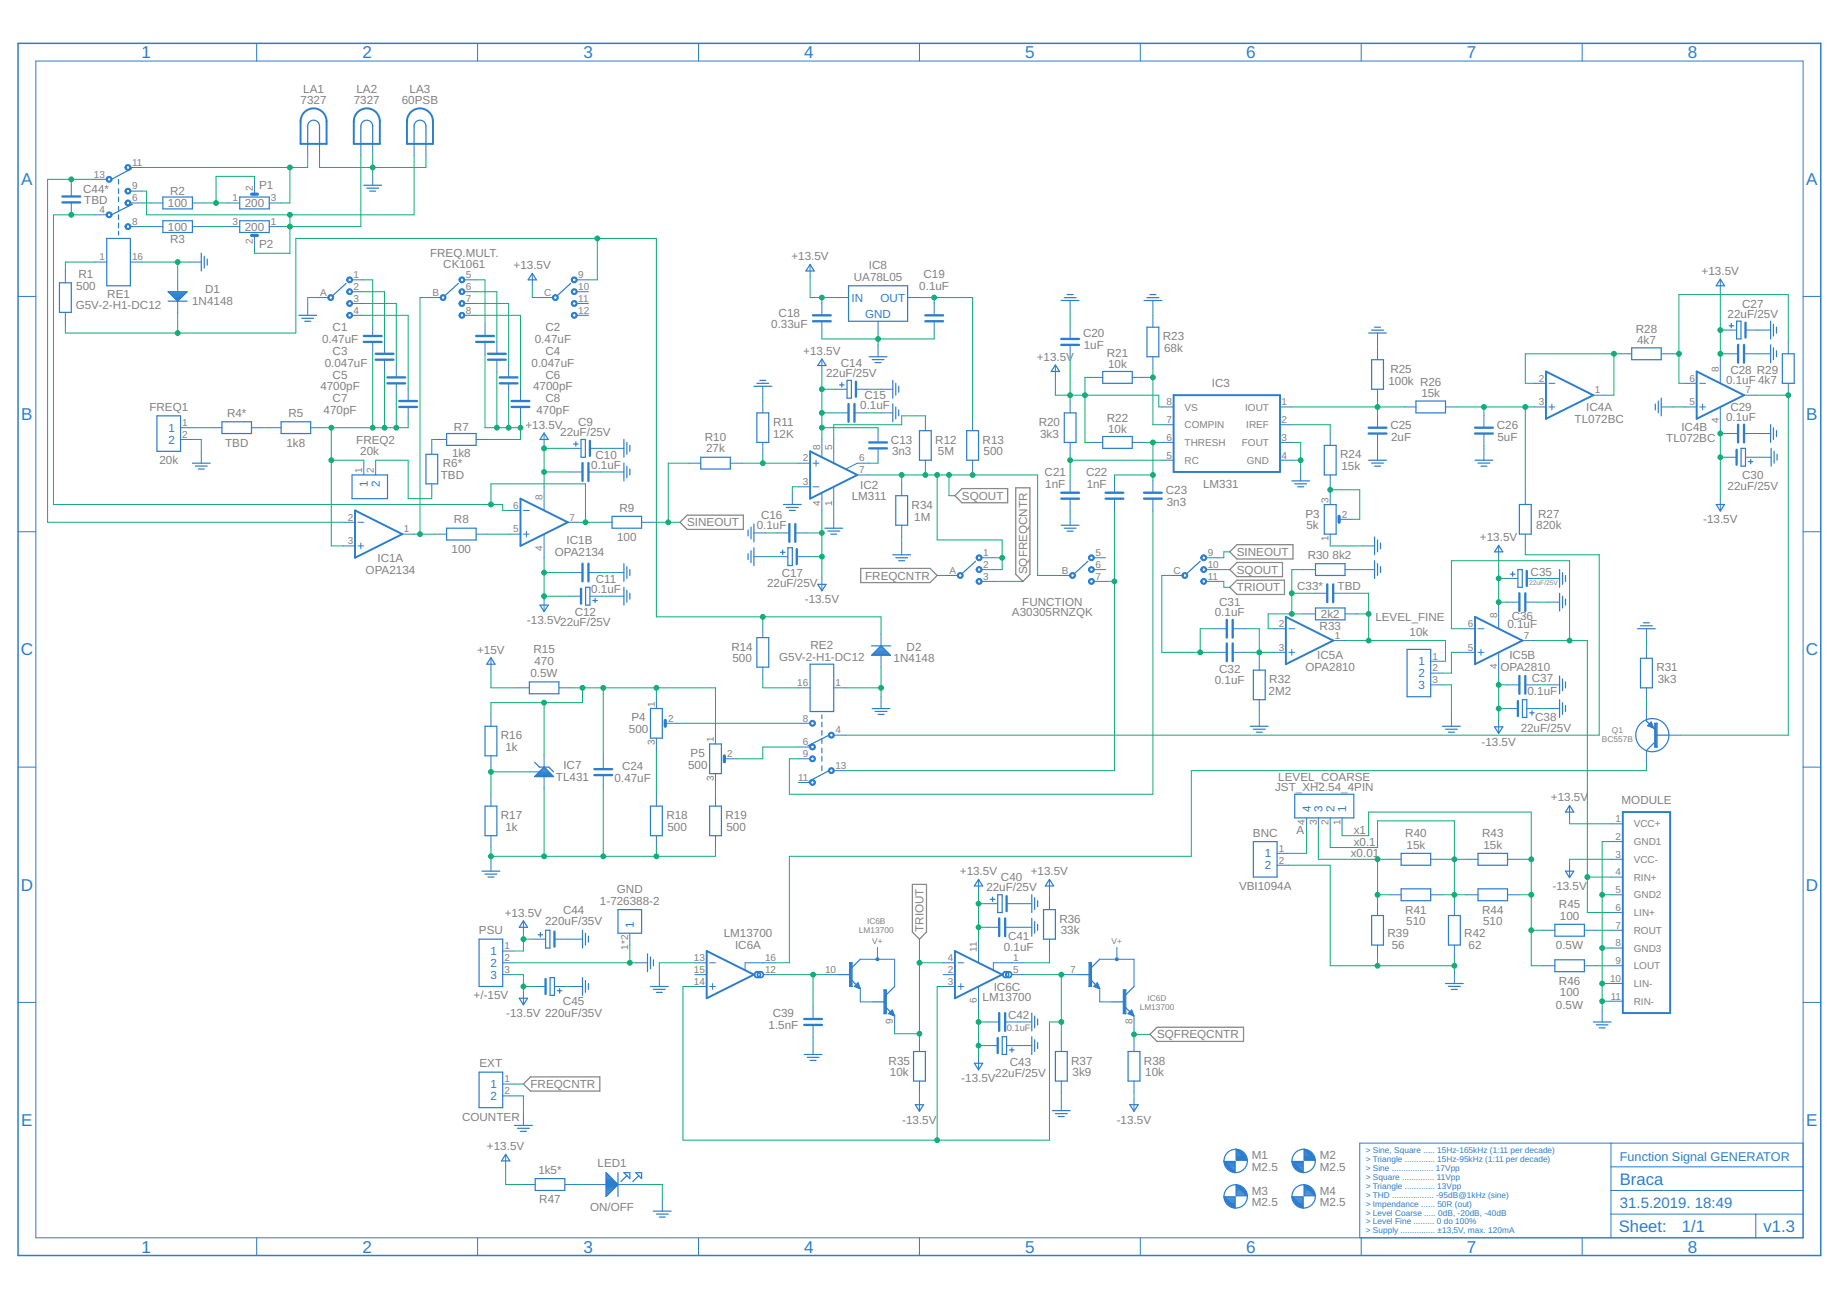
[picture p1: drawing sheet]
<svg xmlns="http://www.w3.org/2000/svg" width="420mm" height="297mm" viewBox="0 0 420 297" stroke-linecap="round" stroke-linejoin="round" font-family="sans-serif">
<defs><g id="words">
<g font-size="3.9" fill="#2b7dce">
<text x="32.4" y="13.3">1</text>
<text x="82.9" y="13.3">2</text>
<text x="133.3" y="13.3">3</text>
<text x="183.8" y="13.3">4</text>
<text x="234.3" y="13.3">5</text>
<text x="284.8" y="13.3">6</text>
<text x="335.3" y="13.3">7</text>
<text x="385.8" y="13.3">8</text>
<text x="4.9" y="42.2">A</text>
<text x="412.9" y="42.2">A</text>
<text x="4.9" y="96">B</text>
<text x="412.9" y="96">B</text>
<text x="4.7" y="149.8">C</text>
<text x="412.8" y="149.8">C</text>
<text x="4.7" y="203.5">D</text>
<text x="412.8" y="203.5">D</text>
<text x="4.9" y="257.3">E</text>
<text x="412.9" y="257.3">E</text>
<text x="32.4" y="286.2">1</text>
<text x="82.9" y="286.2">2</text>
<text x="133.3" y="286.2">3</text>
<text x="183.8" y="286.2">4</text>
<text x="234.3" y="286.2">5</text>
<text x="284.8" y="286.2">6</text>
<text x="335.3" y="286.2">7</text>
<text x="385.8" y="286.2">8</text>
</g>
<g font-size="3.8" fill="#2b7dce">
<text x="370.3" y="270.7">Braca</text>
<text x="370" y="281.6">Sheet:</text>
<text x="384.5" y="281.5">1/1</text>
<text x="403.1" y="281.5">v1.3</text>
</g>
<text font-size="3.4" fill="#2b7dce" x="370.3" y="276.1">31.5.2019. 18:49</text>
<text font-size="2.9" fill="#2b7dce" x="370.3" y="265.3">Function Signal GENERATOR</text>
<g font-size="2.7" fill="#808080">
<text x="68.7" y="23.7">7327</text>
<text x="69.3" y="21.3">LA1</text>
<text x="80.9" y="23.7">7327</text>
<text x="81.5" y="21.3">LA2</text>
<text x="91.9" y="23.7">60PSB</text>
<text x="93.6" y="21.3">LA3</text>
<text x="19" y="44.1">C44*</text>
<text x="19.3" y="46.5">TBD</text>
<text x="38.4" y="47.3">100</text>
<text x="38.9" y="44.5">R2</text>
<text x="56" y="47.3">200</text>
<text x="59.2" y="43.3">P1</text>
<text x="38.4" y="52.7">100</text>
<text x="56" y="52.7">200</text>
<text x="38.9" y="55.6">R3</text>
<text x="59.2" y="56.8">P2</text>
<text x="98.3" y="58.7">FREQ.MULT.</text>
<text x="180.9" y="59.5">+13.5V</text>
<text x="18" y="63.5">R1</text>
<text x="101.3" y="61.2">CK1061</text>
<text x="117.4" y="61.5">+13.5V</text>
<text x="195.2" y="64.2">UA78L05</text>
<text x="198.6" y="61.5">IC8</text>
<text x="211.1" y="63.5">C19</text>
<text x="389" y="62.9">+13.5V</text>
<text x="17.3" y="70.7">G5V-2-H1-DC12</text>
<text x="17.4" y="66.2">500</text>
<text x="24.5" y="68">RE1</text>
<text x="43.9" y="69.6">1N4148</text>
<text x="46.9" y="66.9">D1</text>
<text x="210.1" y="66.2">0.1uF</text>
<text x="398.3" y="70.4">C27</text>
<text x="76" y="75.7">C1</text>
<text x="124.7" y="75.7">C2</text>
<text x="176.3" y="75">0.33uF</text>
<text x="178" y="72.3">C18</text>
<text x="247.6" y="77.1">C20</text>
<text x="265.8" y="77.7">R23</text>
<text x="373.9" y="76.1">R28</text>
<text x="394.9" y="72.7">22uF/25V</text>
<text x="73.6" y="78.4">0.47uF</text>
<text x="74.2" y="83.8">0.047uF</text>
<text x="76" y="81.1">C3</text>
<text x="121.5" y="83.8">0.047uF</text>
<text x="122.3" y="78.4">0.47uF</text>
<text x="124.7" y="81.1">C4</text>
<text x="183.6" y="81.1">+13.5V</text>
<text x="192.2" y="83.9">C14</text>
<text x="237" y="82.5">+13.5V</text>
<text x="247.7" y="79.8">1uF</text>
<text x="253" y="81.5">R21</text>
<text x="266.1" y="80.4">68k</text>
<text x="374.2" y="78.7">4k7</text>
<text x="73.2" y="89.2">4700pF</text>
<text x="76" y="86.5">C5</text>
<text x="121.9" y="89.2">4700pF</text>
<text x="124.7" y="86.5">C6</text>
<text x="188.9" y="86.2">22uF/25V</text>
<text x="253.3" y="84.1">10k</text>
<text x="277" y="88.5">IC3</text>
<text x="317.4" y="87.9">100k R26</text>
<text x="317.8" y="85.2">R25</text>
<text x="394.6" y="87.7">0.1uF 4k7</text>
<text x="395.6" y="85.4">C28 R29</text>
<text x="34.1" y="93.9">FREQ1</text>
<text x="51.9" y="95.3">R4*</text>
<text x="65.9" y="95.3">R5</text>
<text x="74" y="94.6">470pF</text>
<text x="76" y="91.9">C7</text>
<text x="122.6" y="94.6">470pF</text>
<text x="124.7" y="91.9">C8</text>
<text x="196.6" y="93.5">0.1uF</text>
<text x="197.6" y="91.1">C15</text>
<text x="324.9" y="90.8">15k</text>
<text x="362.6" y="93.9">IC4A</text>
<text x="395.6" y="93.9">C29</text>
<text x="81.4" y="101.4">FREQ2</text>
<text x="103.8" y="98.4">R7</text>
<text x="120.1" y="98">+13.5V</text>
<text x="128.1" y="99.7">22uF/25V</text>
<text x="132.1" y="97.4">C9</text>
<text x="161.1" y="100.7">R10</text>
<text x="176.7" y="100">12K</text>
<text x="176.8" y="97.3">R11</text>
<text x="203.7" y="101.4">C13</text>
<text x="213.8" y="101.4">R12</text>
<text x="224.6" y="101.4">R13</text>
<text x="237.4" y="97.3">R20</text>
<text x="237.7" y="100">3k3</text>
<text x="253" y="96.4">R22</text>
<text x="253.3" y="98.9">10k</text>
<text x="317.8" y="98">C25</text>
<text x="318" y="100.7">2uF</text>
<text x="342.2" y="98">C26</text>
<text x="342.3" y="100.7">5uF</text>
<text x="359.9" y="96.6">TL072BC</text>
<text x="380.9" y="101">TL072BC</text>
<text x="384.4" y="98.5">IC4B</text>
<text x="394.6" y="96.2">0.1uF</text>
<text x="36.4" y="106.1">20k</text>
<text x="51.5" y="102">TBD</text>
<text x="65.5" y="102">1k8</text>
<text x="82.4" y="104.1">20k</text>
<text x="101.2" y="106.8">R6*</text>
<text x="103.3" y="104.3">1k8</text>
<text x="135.2" y="107.2">0.1uF</text>
<text x="136.1" y="104.9">C10</text>
<text x="161.4" y="103.4">27k</text>
<text x="203.9" y="104.1">3n3</text>
<text x="214.4" y="104.1">5M</text>
<text x="224.8" y="104.1">500</text>
<text x="306.4" y="104.8">R24</text>
<text x="306.7" y="107.5">15k</text>
<text x="100.7" y="109.5">TBD</text>
<text x="196.6" y="111.8">IC2</text>
<text x="238.8" y="108.8">C21</text>
<text x="239" y="111.5">1nF</text>
<text x="248.3" y="108.8">C22</text>
<text x="248.4" y="111.5">1nF</text>
<text x="266.5" y="112.9">C23</text>
<text x="275" y="111.5">LM331</text>
<text x="394.9" y="111.9">22uF/25V</text>
<text x="398.2" y="109.3">C30</text>
<text x="103.8" y="119.6">R8</text>
<text x="141.6" y="116.9">R9</text>
<text x="174" y="118.5">C16</text>
<text x="194.7" y="114.2">LM311</text>
<text x="208.4" y="116.2">R34</text>
<text x="209" y="118.9">1M</text>
<text x="219.9" y="114.2">SQOUT</text>
<text x="266.7" y="115.6">3n3</text>
<text x="298.4" y="118.3">P3</text>
<text x="351.6" y="118.3">R27</text>
<text x="389.3" y="119.6">-13.5V</text>
<text x="129.5" y="124.3">IC1B</text>
<text x="141.1" y="123.6">100</text>
<text x="157.1" y="120.3">SINEOUT</text>
<text x="173" y="121">0.1uF</text>
<text x="298.6" y="121">5k</text>
<text x="338.3" y="123.7">+13.5V</text>
<text x="351.2" y="121">820k</text>
<text x="83.6" y="131.1">OPA2134</text>
<text x="86.3" y="128.4">IC1A</text>
<text x="103.2" y="126.3">100</text>
<text x="126.8" y="127">OPA2134</text>
<text x="178.7" y="131.8">C17</text>
<text x="234.8" y="131.2" transform="rotate(-90 234.8 131.2)">SQFREQCNTR</text>
<text x="282.7" y="127">SINEOUT</text>
<text x="282.7" y="131.1">SQOUT</text>
<text x="298.9" y="127.7">R30</text>
<text x="304.6" y="127.7">8k2</text>
<text x="349.9" y="131.6">C35</text>
<text x="135.2" y="135.5">0.1uF</text>
<text x="136.2" y="133.2">C11</text>
<text x="175.4" y="134.1">22uF/25V</text>
<text x="184" y="137.8">-13.5V</text>
<text x="197.8" y="132.4">FREQCNTR</text>
<text x="282.7" y="135.1">TRIOUT</text>
<text x="296.5" y="134.7">C33*</text>
<text x="305.7" y="134.7">TBD</text>
<text x="120.5" y="142.6">-13.5V22uF/25V</text>
<text x="131.4" y="140.8">C12</text>
<text x="231.3" y="140.8">A30305RNZQK</text>
<text x="233.7" y="138.4">FUNCTION</text>
<text x="277.7" y="140.8">0.1uF</text>
<text x="278.7" y="138.4">C31</text>
<text x="301.9" y="141.2">2k2</text>
<text x="314.4" y="141.9">LEVEL_FINE</text>
<text x="344.6" y="143.5">0.1uF</text>
<text x="345.6" y="141.7">C36</text>
<text x="109.1" y="149.3">+15V</text>
<text x="121.9" y="149.3">R15</text>
<text x="167.2" y="148.7">R14</text>
<text x="185.3" y="148.3">RE2</text>
<text x="207.2" y="148.7">D2</text>
<text x="301.6" y="144">R33</text>
<text x="322.2" y="145.3">10k</text>
<text x="121.2" y="154.7">0.5W</text>
<text x="122.2" y="152">470</text>
<text x="167.4" y="151.4">500</text>
<text x="178.1" y="151">G5V-2-H1-DC12</text>
<text x="204.3" y="151.4">1N4148</text>
<text x="278.7" y="153.8">C32</text>
<text x="298.4" y="153.4">OPA2810</text>
<text x="301.1" y="150.7">IC5A</text>
<text x="343" y="153.4">OPA2810</text>
<text x="345" y="150.7">IC5B</text>
<text x="350.2" y="155.8">C37</text>
<text x="378.6" y="153.4">R31</text>
<text x="277.7" y="156.2">0.1uF</text>
<text x="290" y="158.8">2M2</text>
<text x="290.1" y="156.1">R32</text>
<text x="349.2" y="158.8">0.1uF</text>
<text x="378.9" y="156.1">3k3</text>
<text x="143.8" y="167.6">500</text>
<text x="144.4" y="164.9">P4</text>
<text x="347.6" y="167.3">22uF/25V</text>
<text x="350.9" y="164.7">C38</text>
<text x="114.5" y="168.9">R16</text>
<text x="115.5" y="171.6">1k</text>
<text x="157.9" y="173">P5</text>
<text x="338.7" y="170.4">-13.5V</text>
<text x="127.1" y="178.4">TL431</text>
<text x="128.8" y="175.7">IC7</text>
<text x="140.5" y="178.7">0.47uF</text>
<text x="142.2" y="176">C24</text>
<text x="157.3" y="175.7">500</text>
<text x="292.2" y="178.4">LEVEL_COARSE</text>
<text x="291.5" y="180.8">JST_XH2.54_4PIN</text>
<text x="354.5" y="183.1">+13.5V</text>
<text x="370.7" y="183.8">MODULE</text>
<text x="114.5" y="187.2">R17</text>
<text x="115.5" y="189.9">1k</text>
<text x="152.3" y="187.2">R18</text>
<text x="152.6" y="189.9">500</text>
<text x="165.8" y="187.2">R19</text>
<text x="166.1" y="189.9">500</text>
<text x="286.4" y="191.2">BNC</text>
<text x="296.4" y="190.5">A</text>
<text x="309.5" y="190.5">x1</text>
<text x="321.2" y="191.2">R40</text>
<text x="338.8" y="191.2">R43</text>
<text x="308.8" y="195.8">x0.01</text>
<text x="309.5" y="193.2">x0.1</text>
<text x="321.5" y="193.9">15k</text>
<text x="339.1" y="193.9">15k</text>
<text x="219.4" y="200">+13.5V</text>
<text x="225.5" y="203.7">22uF/25V</text>
<text x="228.8" y="201.2">C40</text>
<text x="235.6" y="200">+13.5V</text>
<text x="283.2" y="203.4">VBI1094A</text>
<text x="354.9" y="203.4">-13.5V</text>
<text x="115.4" y="209.5">+13.5V</text>
<text x="128.7" y="208.8">C44</text>
<text x="137.2" y="206.7">1-726388-2</text>
<text x="141" y="204">GND</text>
<text x="321.2" y="208.8">R41</text>
<text x="338.8" y="208.8">R44</text>
<text x="356.4" y="207.4">R45</text>
<text x="109.5" y="213.5">PSU</text>
<text x="124.6" y="211.5">220uF/35V</text>
<text x="165.4" y="214.2">LM13700</text>
<text x="211.1" y="213" transform="rotate(-90 211.1 213)">TRIOUT</text>
<text x="230.4" y="214.8">C41</text>
<text x="242.2" y="210.8">R36</text>
<text x="242.5" y="213.5">33k</text>
<text x="317.2" y="214.2">R39</text>
<text x="321.5" y="211.5">510</text>
<text x="334.7" y="214.2">R42</text>
<text x="339" y="211.5">510</text>
<text x="356.6" y="210.1">100</text>
<text x="168" y="216.9">IC6A</text>
<text x="229.5" y="217.3">0.1uF</text>
<text x="318.1" y="216.9">56</text>
<text x="335.7" y="216.9">62</text>
<text x="355.7" y="216.7">0.5W</text>
<text x="227.1" y="226.3">IC6C</text>
<text x="356.4" y="225">R46</text>
<text x="356.6" y="227.7">100</text>
<text x="108.3" y="228.4">+/-15V</text>
<text x="115.7" y="232.4">-13.5V 220uF/35V</text>
<text x="128.7" y="229.7">C45</text>
<text x="176.6" y="232.4">C39</text>
<text x="224.6" y="228.8">LM13700</text>
<text x="230.4" y="232.9">C42</text>
<text x="355.7" y="230.5">0.5W</text>
<text x="175.7" y="235.1">1.5nF</text>
<text x="264.5" y="237.3">SQFREQCNTR</text>
<text x="109.6" y="243.9">EXT</text>
<text x="203.1" y="243.2">R35</text>
<text x="203.4" y="245.9">10k</text>
<text x="230.8" y="243.6">C43</text>
<text x="244.9" y="243.2">R37</text>
<text x="245.2" y="245.9">3k9</text>
<text x="261.5" y="243.2">R38</text>
<text x="261.8" y="245.9">10k</text>
<text x="121.3" y="248.6">FREQCNTR</text>
<text x="219.8" y="247.3">-13.5V</text>
<text x="227.5" y="246.1">22uF/25V</text>
<text x="105.6" y="256.1">COUNTER</text>
<text x="206.2" y="256.7">-13.5V</text>
<text x="255.3" y="256.7">-13.5V</text>
<text x="111.3" y="262.8">+13.5V</text>
<text x="123.1" y="268.2">1k5*</text>
<text x="136.6" y="266.6">LED1</text>
<text x="286.2" y="267.5">M2.5</text>
<text x="286.2" y="264.8">M1</text>
<text x="301.7" y="267.5">M2.5</text>
<text x="301.7" y="264.8">M2</text>
<text x="123.3" y="275">R47</text>
<text x="286.2" y="275.6">M2.5</text>
<text x="286.2" y="272.9">M3</text>
<text x="301.7" y="275.6">M2.5</text>
<text x="301.7" y="272.9">M4</text>
<text x="134.9" y="276.6">ON/OFF</text>
</g>
<g font-size="2.7" fill="#2b7dce">
<text x="194.7" y="68.9">IN</text>
<text x="201.3" y="68.9">OUT</text>
<text x="197.8" y="72.6">GND</text>
<text x="38.5" y="98.7">1</text>
<text x="38.5" y="101.4">2</text>
<text x="84.1" y="111.3" transform="rotate(-90 84.1 111.3)">1</text>
<text x="86.8" y="111.3" transform="rotate(-90 86.8 111.3)">2</text>
<text x="324.3" y="152">1</text>
<text x="324.3" y="154.7">2</text>
<text x="324.3" y="157.4">3</text>
<text x="299.6" y="185.6" transform="rotate(-90 299.6 185.6)">4</text>
<text x="302.3" y="185.6" transform="rotate(-90 302.3 185.6)">3</text>
<text x="305" y="185.6" transform="rotate(-90 305 185.6)">2</text>
<text x="307.7" y="185.6" transform="rotate(-90 307.7 185.6)">1</text>
<text x="289.2" y="195.9">1</text>
<text x="289.2" y="198.6">2</text>
<text x="144.9" y="212" transform="rotate(-90 144.9 212)">1</text>
<text x="112.2" y="218.2">1</text>
<text x="112.2" y="220.9">2</text>
<text x="112.2" y="223.6">3</text>
<text x="112.2" y="248.6">1</text>
<text x="112.2" y="251.3">2</text>
</g>
<g font-size="2.3" fill="#808080">
<text x="21.5" y="40.6">13</text>
<text x="30.2" y="37.9">11</text>
<text x="30.2" y="46">6</text>
<text x="30.2" y="43.3">9</text>
<text x="53.1" y="46">1</text>
<text x="57.8" y="43.7" transform="rotate(-90 57.8 43.7)">2</text>
<text x="61.9" y="46">3</text>
<text x="22.7" y="48.7">4</text>
<text x="30.2" y="51.4">8</text>
<text x="53.1" y="51.4">3</text>
<text x="61.9" y="51.4">1</text>
<text x="22.7" y="59.5">1</text>
<text x="30.2" y="59.5">16</text>
<text x="57.8" y="55.7" transform="rotate(-90 57.8 55.7)">2</text>
<text x="80.8" y="63.6">1</text>
<text x="106.5" y="63.6">5</text>
<text x="132.2" y="63.6">9</text>
<text x="73.2" y="67.6">A</text>
<text x="80.8" y="66.3">2</text>
<text x="80.8" y="69">3</text>
<text x="80.8" y="71.7">4</text>
<text x="98.8" y="67.6">B</text>
<text x="106.5" y="66.3">6</text>
<text x="106.5" y="69">7</text>
<text x="106.5" y="71.7">8</text>
<text x="124.4" y="67.6">C</text>
<text x="132.2" y="66.3">10</text>
<text x="132.2" y="69">11</text>
<text x="132.2" y="71.7">12</text>
<text x="351.8" y="87.2">2</text>
<text x="364.6" y="89.9">1</text>
<text x="386.2" y="87.2">6</text>
<text x="392.9" y="85.1" transform="rotate(-90 392.9 85.1)">8</text>
<text x="399" y="89.9">7</text>
<text x="266.6" y="92.6">8</text>
<text x="270.8" y="93.8">VS</text>
<text x="284.6" y="93.8">IOUT</text>
<text x="293" y="92.6">1</text>
<text x="351.8" y="92.6">3</text>
<text x="386.2" y="92.6">5</text>
<text x="41.7" y="97.3">1</text>
<text x="41.7" y="100">2</text>
<text x="266.6" y="100.7">6</text>
<text x="266.6" y="96.7">7</text>
<text x="270.8" y="101.9">THRESH</text>
<text x="270.8" y="97.9">COMPIN</text>
<text x="283.9" y="101.9">FOUT</text>
<text x="284.9" y="97.9">IREF</text>
<text x="293" y="96.7">2</text>
<text x="293" y="100.7">3</text>
<text x="392.9" y="96.7" transform="rotate(-90 392.9 96.7)">4</text>
<text x="183.5" y="105.4">2</text>
<text x="187.5" y="102.7" transform="rotate(-90 187.5 102.7)">8</text>
<text x="190.2" y="102.7" transform="rotate(-90 190.2 102.7)">5</text>
<text x="196.4" y="105.4">6</text>
<text x="266.6" y="104.8">5</text>
<text x="270.8" y="106">RC</text>
<text x="285" y="106">GND</text>
<text x="293" y="104.8">4</text>
<text x="82.8" y="108.1" transform="rotate(-90 82.8 108.1)">1</text>
<text x="85.5" y="108.1" transform="rotate(-90 85.5 108.1)">2</text>
<text x="183.5" y="110.9">3</text>
<text x="196.4" y="108.1">7</text>
<text x="79.5" y="119">2</text>
<text x="117.3" y="116.3">6</text>
<text x="124" y="114.1" transform="rotate(-90 124 114.1)">8</text>
<text x="130.2" y="119">7</text>
<text x="187.5" y="115.6" transform="rotate(-90 187.5 115.6)">4</text>
<text x="190.2" y="115.6" transform="rotate(-90 190.2 115.6)">1</text>
<text x="303.7" y="114.9" transform="rotate(-90 303.7 114.9)">3</text>
<text x="306.8" y="118.3">2</text>
<text x="79.5" y="124.4">3</text>
<text x="92.3" y="121.7">1</text>
<text x="117.3" y="121.7">5</text>
<text x="124" y="125.8" transform="rotate(-90 124 125.8)">4</text>
<text x="303.7" y="123.7" transform="rotate(-90 303.7 123.7)">1</text>
<text x="217.1" y="131.1">A</text>
<text x="224.7" y="127.1">1</text>
<text x="224.7" y="129.8">2</text>
<text x="242.7" y="131.1">B</text>
<text x="250.4" y="127.1">5</text>
<text x="250.4" y="129.8">6</text>
<text x="268.3" y="131.1">C</text>
<text x="276.1" y="127.1">9</text>
<text x="276.1" y="129.8">10</text>
<text x="224.7" y="132.5">3</text>
<text x="250.4" y="132.5">7</text>
<text x="276.1" y="132.5">11</text>
<text x="292.3" y="143.3">2</text>
<text x="335.5" y="143.3">6</text>
<text x="342.2" y="141.2" transform="rotate(-90 342.2 141.2)">8</text>
<text x="292.3" y="148.7">3</text>
<text x="305.1" y="146">1</text>
<text x="335.5" y="148.7">5</text>
<text x="348.4" y="146">7</text>
<text x="327.4" y="150.7">1</text>
<text x="327.4" y="153.4">2</text>
<text x="342.2" y="152.8" transform="rotate(-90 342.2 152.8)">4</text>
<text x="149.7" y="161.5" transform="rotate(-90 149.7 161.5)">1</text>
<text x="182.3" y="156.8">16</text>
<text x="191" y="156.8">1</text>
<text x="327.4" y="156.1">3</text>
<text x="152.7" y="164.9">2</text>
<text x="183.5" y="164.9">8</text>
<text x="191" y="167.6">4</text>
<text x="149.7" y="170.3" transform="rotate(-90 149.7 170.3)">3</text>
<text x="163.2" y="169.6" transform="rotate(-90 163.2 169.6)">1</text>
<text x="166.2" y="173">2</text>
<text x="183.5" y="170.3">6</text>
<text x="183.5" y="173">9</text>
<text x="163.2" y="178.4" transform="rotate(-90 163.2 178.4)">3</text>
<text x="182.4" y="178.4">11</text>
<text x="191" y="175.7">13</text>
<text x="298.3" y="188.5" transform="rotate(-90 298.3 188.5)">4</text>
<text x="301" y="188.5" transform="rotate(-90 301 188.5)">3</text>
<text x="303.7" y="188.5" transform="rotate(-90 303.7 188.5)">2</text>
<text x="306.4" y="188.5" transform="rotate(-90 306.4 188.5)">1</text>
<text x="369.3" y="191.9">2</text>
<text x="369.3" y="187.9">1</text>
<text x="373.5" y="189.1">VCC+</text>
<text x="292.3" y="194.6">1</text>
<text x="292.3" y="197.3">2</text>
<text x="369.3" y="196">3</text>
<text x="373.5" y="197.2">VCC-</text>
<text x="373.5" y="193.1">GND1</text>
<text x="369.3" y="200">4</text>
<text x="373.5" y="201.2">RIN+</text>
<text x="369.3" y="208.1">6</text>
<text x="369.3" y="204.1">5</text>
<text x="373.5" y="209.3">LIN+</text>
<text x="373.5" y="205.3">GND2</text>
<text x="369.3" y="212.2">7</text>
<text x="373.5" y="213.4">ROUT</text>
<text x="115.3" y="216.9">1</text>
<text x="115.3" y="219.6">2</text>
<text x="143.6" y="217" transform="rotate(-90 143.6 217)">1*2</text>
<text x="158.6" y="219.6">13</text>
<text x="174.9" y="219.6">16</text>
<text x="216.6" y="219.6">4</text>
<text x="223.3" y="217.5" transform="rotate(-90 223.3 217.5)">11</text>
<text x="231.6" y="219.6">1</text>
<text x="369.3" y="216.2">8</text>
<text x="369.3" y="220.3">9</text>
<text x="373.5" y="217.4">GND3</text>
<text x="373.5" y="221.5">LOUT</text>
<text x="115.3" y="222.3">3</text>
<text x="158.6" y="225">14</text>
<text x="158.6" y="222.3">15</text>
<text x="174.9" y="222.3">12</text>
<text x="188.6" y="222.3">10</text>
<text x="216.6" y="225">3</text>
<text x="216.6" y="222.3">2</text>
<text x="231.6" y="222.3">5</text>
<text x="244.6" y="222.3">7</text>
<text x="368" y="224.3">10</text>
<text x="373.5" y="225.5">LIN-</text>
<text x="223.3" y="229.2" transform="rotate(-90 223.3 229.2)">6</text>
<text x="368.2" y="228.4">11</text>
<text x="373.5" y="229.6">RIN-</text>
<text x="204.1" y="234.1" transform="rotate(-90 204.1 234.1)">9</text>
<text x="258.8" y="234.1" transform="rotate(-90 258.8 234.1)">8</text>
<text x="115.3" y="247.3">1</text>
<text x="115.3" y="250">2</text>
</g>
<text font-size="2.1" fill="#808080" x="230.1" y="235.5">0.1uF</text>
<g font-size="1.9" fill="#808080">
<text x="368.5" y="167.4">Q1</text>
<text x="366.2" y="169.6">BC557B</text>
<text x="196.4" y="213.1">LM13700</text>
<text x="198.2" y="211.2">IC6B</text>
<text x="199.4" y="215.8">V+</text>
<text x="254.1" y="215.8">V+</text>
<text x="260.5" y="230.7">LM13700</text>
<text x="262.3" y="228.8">IC6D</text>
</g>
<g font-size="1.9" fill="#2b7dce">
<text x="312.2" y="263.5">&gt; Sine, Square ..... 15Hz-165kHz (1:11 per decade)</text>
<text x="312.2" y="265.5">&gt; Triangle ............. 15Hz-95kHz (1:11 per decade)</text>
<text x="312.2" y="267.6">&gt; Sine .................. 17Vpp</text>
<text x="312.2" y="269.6">&gt; Square .............. 11Vpp</text>
<text x="312.2" y="271.6">&gt; Triangle ............. 13Vpp</text>
<text x="312.2" y="273.7">&gt; THD .................. -95dB@1kHz (sine)</text>
<text x="312.2" y="275.7">&gt; Impendance ...... 50R (out)</text>
<text x="312.2" y="277.7">&gt; Level Coarse ..... 0dB, -20dB, -40dB</text>
<text x="312.2" y="279.8">&gt; Level Fine ......... 0 do 100%</text>
<text x="312.2" y="281.8">&gt; Supply ............... ±13,5V, max. 120mA</text>
</g>
<text font-size="1.5" fill="#808080" x="349.6" y="133.7">22uF/25V</text>
</g></defs>
<path d="M155.4 119.3l1.7-1.6h12.8v3.3h-12.8zM219.9 111.6h10.5v3.3h-10.5l-1.6-1.6zM232.2 111.5h3.2v19.7l-1.6 1.6-1.6-1.6zM196.8 129.9h15.8l1.6 1.6-1.6 1.6h-15.8zM281.1 126.1l1.6-1.6h12.9v3.2h-12.9zM281.1 134.2l1.6-1.6h10.9v3.2h-10.9zM282.7 128.5h10.5v3.3h-10.5l-1.6-1.6zM208.6 202.1h3.2v10.9l-1.6 1.6-1.6-1.6zM262.9 236.3l1.6-1.6h19.8v3.3h-19.8zM121.3 246.1h15.8v3.2h-15.8l-1.6-1.6z" fill="none" stroke="#808080" stroke-width=".28"/>
<g fill="none" stroke="#2b7dce" stroke-width=".23">
<path d="M8.2 13.9h404v268.9h-404zM58.7 9.9v4M109.2 9.9v4M159.7 9.9v4M210.2 9.9v4M260.7 9.9v4M311.2 9.9v4M361.7 9.9v4M29.8 38.3h2.7M70.3 32.9v2.7M73 32.9v2.7M82.5 32.9v2.7"/>
<path d="M85.2 32.9v2.7M85.2 39.6v2.7M94.7 32.9v2.7M97.4 32.9v2.7M16.3 42.1v2.6M16.3 46.4v2.7M21.7 59.9h2.7M21.7 49.1h2.7M21.7 41h2.7M29.8 59.9h2.7M29.8 51.8h2.7M29.8 46.4h2.7"/>
<path d="M29.8 43.7h2.7M34.5 51.8h2.7M34.5 46.4h2.7M43.3 59.9h2.7M44 51.8h2.7M44 46.4h2.7M52.1 51.8h2.7M52.1 46.4h2.7M58.2 41.4v2.7M58.2 54.1v2.7M61.6 51.8h2.7M61.6 46.4h2.7"/>
<path d="M4.1 67.7h4.1M14.9 61.9v2.7M14.9 71.4v2.7M40.6 63.9v2.8M40.6 68.8v2.7M70.3 69.3v2.8M72.4 68h2.7M80.5 63.9h2.7M80.5 66.7h2.7M80.5 69.3h2.7M80.5 72.1h2.7M85.2 73.9v2.7"/>
<path d="M85.2 78.3v2.7M87.9 78v2.7M98 68h2.7M106.1 63.9h2.7M106.1 66.7h2.7M106.1 69.3h2.7M106.1 72.1h2.7M110.9 73.9v2.7M110.9 78.3v2.7M113.6 78v2.7M121.7 62.6v2.7M123.7 68h2.7"/>
<path d="M131.8 63.9h2.7M131.8 66.7h2.7M131.8 69.3h2.7M131.8 72.1h2.7M185.2 60.6v2.7M187.9 69.2v2.7M187.9 73.5v2.7M191.3 68h2.7M200.7 73.4v2.7M200.7 78.8v2.7M207.5 68h2.7M213.6 69.2v2.7"/>
<path d="M213.6 73.5v2.7M244.6 68.7v2.7M244.6 74.6v2.7M244.6 78.9v2.7M263.5 68.7v2.7M263.5 72.1v2.7M314.9 76.1v2.7M314.9 79.5v2.7M393.3 63.9v2.8M394.2 75.4h2.7M399.1 75.4h2.7M402 75.4h2.7"/>
<path d="M408.8 78.1v2.7M412.2 67.7h4M41.3 97.7h2.7M48 97.7h2.7M57.5 97.7h2.7M61.6 97.7h2.7M71 97.7h2.7M87.9 82.3v2.7M90.6 83.4v2.7M90.6 87.7v2.7M93.3 88.8v2.7M93.3 93.1v2.7"/>
<path d="M113.6 82.3v2.7M116.3 83.4v2.7M116.3 87.7v2.7M119 88.8v2.7M119 93.1v2.7M124.4 99.1v2.7M174.4 88.3v2.7M174.4 91.6v2.7M187.9 82.2v2.7M190.9 88.9h2.7M191.1 94.3h2.7M195.5 94.3h2.7"/>
<path d="M195.7 88.9h2.7M200.7 98.3v2.7M201.4 94.3h2.7M201.4 88.9h2.7M211.5 95.7v2.7M222.3 95.7v2.7M241.3 83.5v2.7M244.6 91.6v2.7M249.4 86.2h2.7M258.8 86.2h2.7M263.5 81.5v2.7M265.6 93h2.7"/>
<path d="M265.6 97h2.7M292.6 93h2.7M292.6 97h2.7M304.1 99.1v2.7M314.9 88.9v2.7M314.9 94.9v2.7M314.9 99.2v2.7M321 93h2.7M330.4 93h2.7M339.2 94.9v2.7M339.2 99.2v2.7M350.7 93h2.7"/>
<path d="M350.7 87.6h2.7M354.1 93h1.3M354.1 87.6h1.3M354.8 92.3v1.4M364.2 90.3h2.7M370.3 80.8h2.7M379.8 93h2.7M379.8 80.8h2.7M385.1 93h2.8M385.1 87.6h2.8M388.5 93h1.4M388.5 87.6h1.4"/>
<path d="M389.2 92.3v1.4M393.3 82.2v5.4M393.3 93v5.4M394.5 80.8h2.7M394.5 99.1h2.7M398.7 90.3h2.7M398.8 80.8h2.7M398.8 99.1h2.7M402 80.8h2.7M402 99.1h2.7M408.8 87.6v2.7M41.3 100.4h2.7"/>
<path d="M46 103.1v2.7M78.4 119.3h2.8M81.8 119.3h1.4M83.2 105.8v2.7M85.9 105.8v2.7M98.7 101.1v2.7M98.7 110.6v2.7M99.4 100.4h2.7M108.8 100.4h2.7M116.3 116.6h2.7M119.7 116.6h1.3M124.4 111.2v5.4"/>
<path d="M129.8 119.3h2.7M130 102.4h2.8M130.3 107.8h2.7M134.6 107.8h2.8M134.9 102.4h2.7M137.2 119.3h2.7M139.9 107.8h2.7M139.9 102.4h2.7M146.7 119.3h2.7M157.5 105.8h2.7M166.9 105.8h2.8M174.4 101.1v2.7"/>
<path d="M181.1 112.6v2.7M182.5 105.8h2.7M182.5 111.2h2.7M185.9 105.8h1.3M185.9 111.2h1.3M186.5 105.2v1.3M187.9 100.4v4M187.9 112.7v3.9M190.6 100.4v5.3M190.6 111.3v5.3M190.6 118v2.7M196 108.5h2.7"/>
<path d="M198.7 105.8h-2.7l-2.6 1.3M200.7 102.6v2.7M206.1 110.6v2.7M211.5 105.2v2.6M222.3 105.2v2.6M244.6 101.1v2.7M244.6 109.7v2.7M244.6 114.1v2.7M244.6 117.3v2.7M249.4 101.1h2.7M254.8 109.7v2.7M254.8 114.1v2.7"/>
<path d="M258.8 101.1h2.7M263.5 109.7v2.7M263.5 114.1v2.7M265.6 101.1h2.7M265.6 105.2h2.7M292.6 101.1h2.7M292.6 105.2h2.7M297.3 107.2v2.7M304.1 108.5v2.7M304.1 112.6v2.7M306.4 118.7h2.7M314.9 102.4v2.8"/>
<path d="M339.2 102.4v2.8M348.7 112.6v2.7M393.3 113.9v2.7M394.2 104.5h2.7M399.1 104.5h2.7M402.2 104.5h2.7M4.1 121.5h4.1M78.4 124.7h2.8M81.8 124.7h1.4M82.5 124.1v1.3M91.9 122h2.8M99.4 122h2.7"/>
<path d="M108.8 122h2.7M116.3 122h2.7M119.7 122h1.3M120.3 121.4v1.3M124.4 122v5.4M124.4 136.9v2.7M130 136.2h2.8M130.3 130.8h2.7M134.6 130.8h2.8M134.9 136.2h2.7M139.9 130.8h2.7M139.9 136.2h2.7"/>
<path d="M172.3 121.8h2.7M172.3 127.2h2.7M177.4 127.2h2.6M177.6 121.8h2.7M181.9 121.8h2.7M182.2 127.2h2.7M187.9 132.2v2.7M206.1 120v2.7M206.1 124.1v2.7M216.3 131.5h2.7M224.4 127.4h2.7M224.4 130.2h2.7"/>
<path d="M224.4 132.8h2.7M241.9 131.5h2.7M250 127.4h2.7M250 130.2h2.7M250 132.8h2.7M267.6 131.5h2.7M275.7 127.4h2.7M275.7 130.2h2.7M275.7 132.8h2.7M298 130.2h2.7M300.6 135.6h2.7M304.1 122v2.8"/>
<path d="M304.9 135.6h2.7M307.5 130.2h2.7M311.5 124.7h2.7M311.5 130.2h2.7M342.6 124.7v2.7M342.6 138.3v5.4M344.2 132.2h2.7M344.5 137.6h2.7M348.7 122v2.7M348.8 137.6h2.7M349.1 132.2h2.7M353.8 137.6h2.7"/>
<path d="M353.8 132.2h2.7M412.2 121.5h4M112.2 150.4v2.7M118.3 157.2h2.7M127.8 157.2h2.7M150.1 159.2v2.7M174.4 143v2.7M174.4 152.4v2.7M182.5 157.2h2.7M190.6 157.2h2.7M201.4 144.9v2.7M201.4 149.7v2.7"/>
<path d="M201.4 159.2v2.7M277.6 143.7h2.7M277.6 149.1h2.7M281.9 143.7h2.7M281.9 149.1h2.7M287.9 150.4v2.7M287.9 159.9v2.7M291.3 143.7h2.6M291.3 149.1h2.6M294.6 143.7h1.4M294.6 149.1h1.4M295.3 148.4v1.3"/>
<path d="M298 140.3h2.7M304.8 146.4h2.7M307.5 140.3h2.7M327 156.5h2.8M327 151.1h2.8M327 153.8h2.8M334.5 143.7h2.7M334.5 149.1h2.7M337.9 143.7h1.3M337.9 149.1h1.3M338.5 148.4v1.3M342.6 149.1v5.4"/>
<path d="M344.5 156.5h2.7M348 146.4h2.7M348.8 156.5h2.7M353.8 156.5h2.7M376.4 143.7v2.7M376.4 147.7v2.7M376.4 157.2v2.7M4.1 175.3h4.1M112.2 163.2v2.7M112.2 172.7v2.7M121 176.4h2.7M124.4 172.6v2.7"/>
<path d="M124.4 177.4v2.7M137.9 172.9v2.7M137.9 177.2v2.7M150.1 168.7v2.6M152.4 165.3h2.6M163.6 167.3v2.7M163.6 176.8v2.7M165.9 173.4h2.7M182.5 165.3h2.7M182.5 170.7h2.7M182.5 173.4h2.7M182.5 178.8h2.7"/>
<path d="M190.6 168h2.7M190.6 176.1h2.7M287.9 163.2v2.7M331.8 163.2v2.7M342.6 164.7v2.7M344.2 161.9h2.7M349.1 161.9h2.7M353.8 161.9h2.7M376.4 161.8v2.7M376.4 171.5v2.7M381.5 168h2.7M412.2 175.3h4"/>
<path d="M112.2 181.5v2.7M112.2 190.9v2.8M112.2 196.3v2.8M150.1 181.5v2.7M150.1 190.9v2.8M163.6 181.5v2.7M163.6 190.9v2.8M291.9 195h2.7M291.9 197.7h2.7M298.7 186.9v2.7M301.4 186.9v2.7M304.1 186.9v2.7"/>
<path d="M306.8 186.9v2.7M317.6 196.3h2.7M327 196.3h2.8M335.2 196.3h2.7M344.6 196.3h2.7M358.8 184.2v2.7M358.8 197.7v2.7M368.3 196.3h2.7M368.3 192.3h2.7M368.3 188.2h2.7M114.9 220h2.7M114.9 217.3h2.7"/>
<path d="M119.7 210.5v2.7M121.9 214.6h2.8M126.8 214.6h2.7M130.5 214.6h2.7M144 213.2v2.7M145.3 220h2.7M158.8 220h2.7M162.2 220h1.4M177.2 220h-6.9v1.6M196.7 219.2h7.8v6.2M200.6 216.5v2.7M215.6 220h2.7"/>
<path d="M219 220h1.3M223.7 201.1v2.7M223.7 214.6v5.4M225.3 206.5h2.7M225.6 211.9h2.7M229.9 211.9h2.7M230.2 206.5h2.7M233.2 211.9h2.7M233.2 206.5h2.7M234 220h-6.9v1.6M239.9 201.1v2.7M239.9 205.1v2.7"/>
<path d="M239.9 214.6v2.7M251.4 219.2h7.8v6.2M255.3 216.5v2.7M314.9 206.5v2.7M314.9 215.9v2.8M317.6 204.4h2.7M327 204.4h2.8M332.5 206.5v2.7M332.5 215.9v2.8M335.2 204.4h2.7M344.6 204.4h2.7M352.7 212.6h2.7"/>
<path d="M362.2 212.6h2.7M368.3 216.6h2.7M368.3 212.6h2.7M368.3 208.5h2.7M368.3 204.4h2.7M368.3 200.4h2.7M4.1 229h4.1M114.9 222.7h2.7M119.7 226.8v2.6M121.9 225.4h2.8M126.8 225.4h2.7M130.5 225.4h2.7"/>
<path d="M150.7 222.7v2.7M158.8 225.4h2.7M158.8 222.7h2.7M162.2 225.4h1.4M162.9 224.7v1.4M174.5 222.7h2.7M185.9 230v2.7M185.9 234.3v2.7M185.9 238.2v2.7M188.8 222.7h2.7M196.7 226.2v2.7h2.7M204.5 232.4v2.7"/>
<path d="M210.2 237.6v2.7M215.6 225.4h2.7M215.6 222.7h2.7M219 225.4h1.3M219.6 224.7v1.4M223.7 225.4v5.4M225.3 238.9h2.7M225.6 233.5h2.7M229.9 233.5h2.7M230.2 238.9h2.7M231.3 222.7h2.7M233.2 233.5h2.7"/>
<path d="M233.2 238.9h2.7M242.6 237.6v2.7M243.5 222.7h2.8M251.4 226.2v2.7h2.7M259.2 232.4v2.7M259.2 237.6v2.7M332.5 222v2.7M352.7 220.7h2.7M362.2 220.7h2.7M366.2 230.8v2.7M368.3 220.7h2.7M368.3 224.7h2.7"/>
<path d="M368.3 228.8h2.7M412.2 229h4M114.9 247.7h2.7M114.9 250.4h2.7M119.7 254.4v2.8M210.2 247v2.7M210.2 251.1v2.7M223.7 241.6v2.7M242.6 247v2.7M242.6 251.1v2.7M259.2 247v2.7M259.2 251.1v2.7"/>
<path d="M115.6 263.9v2.7M119.7 270.7h2.6M129.1 270.7h2.7M133.2 270.7h5.4M141.3 270.7h5.4M151.4 274v2.7M368.3 277.4h43.9M368.3 261.2v21.6M368.3 272h43.9M368.3 266.6h43.9M401.4 277.4v5.4M412.2 261.2h-101.4v21.6"/>
<path d="M58.7 282.8v4.1M109.2 282.8v4.1M159.7 282.8v4.1M210.2 282.8v4.1M260.7 282.8v4.1M311.2 282.8v4.1M361.7 282.8v4.1"/>
</g>
<path d="M4.1 9.9h412.1v277h-412.1z" fill="none" stroke="#2b7dce" stroke-width=".34"/>
<g fill="none" stroke="#2b7dce" stroke-width=".28">
<path d="M30.1 38.5l-4.6 2.5M70.3 32.9v-4.1a1.35 1.35 0 0 1 1.4-1.3 1.35 1.35 0 0 1 1.3 1.3v4.1M82.5 32.9v-4.1a1.35 1.35 0 0 1 1.3-1.3 1.35 1.35 0 0 1 1.4 1.3v4.1M94.7 32.9v-4.1a1.35 1.35 0 0 1 1.3-1.3 1.35 1.35 0 0 1 1.4 1.3v4.1M24.4 54.5h5.4v10.8h-5.4zM27.1 41v1.1M27.1 43.1v1.1M27.1 45v1.1M27.1 47.2v1.1M27.1 49.1v1.1M27.1 51v1M27.1 52.9v.8"/>
<path d="M30.3 46.7l-4.8 2.4M37.2 45h6.8v2.7h-6.8zM37.2 50.4h6.8v2.7h-6.8zM46 57.8v4.1M46.7 58.5v2.7M47.4 59.2v1.4M54.8 45h6.8v2.7h-6.8zM54.8 50.4h6.8v2.7h-6.8zM83.2 42.3h4M83.8 43h2.8M84.5 43.7h1.4M13.6 64.6h2.7v6.8h-2.7z"/>
<path d="M38.4 68.8h4.4M38.4 66.7h4.4l-2.2 2.1zM38.6 66.8h4.1M38.8 67h3.6M39.1 67.2h3.1M39.3 67.5h2.6M39.5 67.7h2.2M39.8 68h1.7M40 68.2h1.2M40.2 68.4h.8M40.5 68.7h.2M68.3 72.1h4.1"/>
<path d="M69 72.7h2.7M69.7 73.4h1.3M79.1 64.7l-3.1 2.9M104.8 64.7l-3.1 2.9M121.7 62.5l.9 1.4h-1.9zM130.5 64.7l-3.1 2.9M185.2 60.4l.9 1.5h-1.9zM194 65.3h13.5v8.1h-13.5zM242.6 68.7h4.1M243.3 68h2.7M243.9 67.3h1.4M261.5 68.7h4.1"/>
<path d="M262.2 74.8h2.7v6.7h-2.7zM262.2 68h2.7M262.9 67.3h1.3M312.9 76.1h4M313.5 75.4h2.8M314.2 74.8h1.4M373 79.5h6.8v2.7h-6.8zM393.3 63.8l.9 1.5h-1.9zM395.3 74.4h1M395.8 73.9v1M397 73.4h1v4h-1zM404.7 73.4v4"/>
<path d="M404.7 78.8v4.1M405.4 74.1v2.7M405.4 79.5v2.7M406.1 74.7v1.4M35.9 95h5.4v8.1h-5.4zM50.7 96.4h6.8v2.7h-6.8zM64.3 96.4h6.7v2.7h-6.7zM102.1 99.1h6.7v2.7h-6.7zM124.4 98.9l.9 1.5h-1.9zM172.3 88.3h4.1M173 94.3h2.7v6.8h-2.7zM173 87.6h2.7"/>
<path d="M173.7 86.9h1.3M187.9 82l.9 1.5h-1.9zM191.9 87.9h1.1M192.4 87.4v1M193.6 86.9h1v4.1h-1zM198.7 81.5h4.1M199.4 82.2h2.7M200 82.8h1.4M204.1 86.9v4.1M204.1 92.3v4.1M204.8 87.6v2.7M204.8 93v2.7"/>
<path d="M205.4 88.3v1.3M205.4 93.7v1.3M210.2 98.4h2.7v6.8h-2.7zM221 98.4h2.7v6.8h-2.7zM241.3 83.4l.9 1.5h-1.9zM243.3 94.3h2.7v6.8h-2.7zM252.1 84.9h6.7v2.7h-6.7zM252.1 99.7h6.7v2.7h-6.7zM313.5 82.2h2.8v6.7h-2.8zM323.7 91.6h6.7v2.7h-6.7zM378.4 92.3v1.4M379.1 91.6v2.7"/>
<path d="M379.8 91v4M404.7 97v4.1M405.4 97.7v2.7M406.1 80.2v1.3M406.1 98.4v1.4M407.4 80.8h2.7v6.8h-2.7zM44 105.8h4M44.7 106.5h2.7M45.3 107.2h1.4M80.5 108.5h8.1v5.4h-8.1zM97.4 103.8h2.7v6.8h-2.7zM131.1 101.5h1"/>
<path d="M131.6 100.9v1M132.8 100.4h1v4.1h-1zM139.9 118h6.8v2.7h-6.8zM142.6 100.4v4.1M142.6 105.8v4.1M143.3 101.1v2.7M143.3 106.5v2.7M144 101.8v1.3M144 107.2v1.3M160.2 104.5h6.7v2.7h-6.7zM172.3 119.7v4.1M179.1 115.3h4.1"/>
<path d="M179.8 116h2.7M180.4 116.6h1.4M204.8 113.3h2.7v6.7h-2.7zM295.3 109.9h4.1M296 110.6h2.7M296.7 111.2h1.3M302.7 101.8h2.7v6.7h-2.7zM302.7 115.3h2.7v6.7h-2.7zM312.9 105.2h4M313.5 105.8h2.8M314.2 106.5h1.4M337.2 105.2h4"/>
<path d="M337.9 105.8h2.7M338.5 106.5h1.4M347.3 115.3h2.7v6.7h-2.7zM392.3 115.3h1.9l-.9 1.5zM398 102.4h1v4.1h-1zM399.7 105.5h1M400.2 105v1M404.9 102.4v4.1M405.6 103.1v2.7M406.2 103.8v1.4M102.1 120.7h6.7v2.7h-6.7zM123.4 138.3h1.9l-.9 1.4z"/>
<path d="M133.9 134.2h1v4.1h-1zM135.5 137.2h1M136 136.7v1M142.6 128.8v4M142.6 134.2v4.1M143.3 129.5v2.7M143.3 134.9v2.7M144 130.1v1.4M144 135.6v1.3M171 121.1v1.4M171 126.5v1.4M171.7 120.4v2.7"/>
<path d="M171.7 125.8v2.7M172.3 125.2v4M178.4 126.2h1.1M178.9 125.7v1M180.1 125.2h1v4h-1zM186.9 133.5h1.9l-.9 1.5zM188.6 120.7h4M189.2 121.3h2.7M189.9 122h1.4M204.1 126.8h4.1M204.8 127.4h2.7M205.4 128.1h1.4"/>
<path d="M223 128.2l-3.1 2.9M242.6 120h4.1M243.3 120.7h2.7M243.9 121.4h1.4M248.7 128.2l-3.1 2.9M274.4 128.2l-3.1 2.9M300.7 128.8h6.8v2.7h-6.8zM300.7 138.9h6.8v2.7h-6.8zM314.2 122.7v4.1M314.2 128.1v4.1M314.9 123.4v2.7M314.9 128.8v2.7"/>
<path d="M315.6 124.1v1.3M315.6 129.5v1.3M342.6 124.6l.9 1.5h-1.8zM345.3 131.2h1M345.8 130.7v1M347 130.1h1v4.1h-1zM356.5 130.1v4.1M356.5 135.6v4M357.2 130.8v2.7M357.2 136.2v2.7M357.9 131.5v1.3M357.9 136.9v1.4"/>
<path d="M112.2 150.3l1 1.5h-1.9zM121 155.8h6.8v2.7h-6.8zM173 145.7h2.7v6.7h-2.7zM185.2 151.8h5.4v10.8h-5.4zM199.2 147.6h4.4M199.5 149.5h3.8M199.7 149.3h3.4M199.9 149h3M200.2 148.8h2.4M200.4 148.6h2M200.6 148.3h1.5M200.9 148.1h1"/>
<path d="M201.1 147.8h.6M201.4 147.6h.1M201.4 147.6l2.2 2.1h-4.4zM286.5 153.1h2.7v6.8h-2.7zM321.6 148.4h5.4v10.8h-5.4zM348 159.9h1v4h-1zM356.5 154.5v4M356.5 159.9v4M357.2 155.1v2.7M357.9 155.8v1.4M374.3 143.7h4.1M375 150.4h2.7v6.8h-2.7z"/>
<path d="M375 143h2.7M375.7 142.3h1.3M110.9 165.9h2.7v6.8h-2.7zM122.2 174.2l1.1 1.1h2.2l1 1.1M122.2 177.4l2.2-2.1 2.1 2.1zM122.5 177.2h3.8M122.7 176.9h3.3M123 176.7h2.8M123.2 176.5h2.4M123.4 176.2h1.9M123.7 176h1.4M123.9 175.7h1"/>
<path d="M124.1 175.5h.5M148.7 161.9h2.7v6.8h-2.7zM162.2 170h2.7v6.8h-2.7zM187.9 163.4v.8M187.9 165v1.1M187.9 166.9v1.1M187.9 168.8v1.1M187.9 170.9v1.1M187.9 172.8v1.1M187.9 175v1.1M189.5 168l-4.8 2.4M189.5 176.1l-4.6 2.4"/>
<path d="M199.4 161.9h4M200 162.6h2.8M200.7 163.2h1.4M285.8 165.9h4.1M286.5 166.6h2.7M287.2 167.3h1.3M329.8 165.9h4M330.4 166.6h2.7M331.1 167.3h1.4M341.7 166.1h1.8l-.9 1.5zM349.7 162.9h1M350.2 162.4v1"/>
<path d="M357.2 160.5v2.7M357.9 161.2v1.4M376.4 164.5v.2l1.9 1.9M376.7 165.7h1M377 165.5h.7M377 166h.8M377.2 165.2h.3M377.4 165l.6 1.3-1.4-.5zM377.4 165h.1M377.6 166.2h.3M378.3 165.3l.2 .1 .3-.1M378.3 165.3h.5"/>
<path d="M378.3 170.7l.2-.2 .3 .2M378.3 165.3v5.4M378.3 170.7h.5M378.3 169.6l-1.9 1.9M378.8 165.3v5.4M378.8 168h2.6M110.2 199.1h4.1M110.9 184.2h2.7v6.7h-2.7zM110.9 199.7h2.7M148.7 184.2h2.7v6.7h-2.7zM162.2 184.2h2.7v6.7h-2.7zM286.5 192.3h5.4v8.1h-5.4z"/>
<path d="M296 181.5h13.5v5.4h-13.5zM320.3 195h6.7v2.7h-6.7zM337.9 195h6.7v2.7h-6.7zM357.9 199.1h1.8l-.9 1.4zM358.8 184l.9 1.5h-1.8zM109.5 214.6h5.4v10.8h-5.4zM111.5 200.4h1.4M119.7 210.4l.9 1.5h-1.9zM123 213.6h1M123.5 213.1v1M124.7 212.6h1v4h-1zM133.2 212.6v4"/>
<path d="M133.8 213.2v2.7M134.5 213.9v1.4M141.3 207.8h5.4v5.4h-5.4zM148 218v4M148.7 218.7v2.6M149.4 219.3v1.4M194.2 220h.6M194.2 220v5.4M194.2 220l.3 .1 .3-.1M194.8 220v5.4M196.7 219.2l-1.9 1.9M223.7 200.9l.9 1.5h-1.9z"/>
<path d="M226.4 205.5h1M226.9 205v1M228.1 204.4h1v4.1h-1zM235.9 204.4v4.1M235.9 209.8v4.1M236.5 205.1v2.7M236.5 210.5v2.7M237.2 205.8v1.4M237.2 211.2v1.4M238.5 207.8h2.8v6.8h-2.8zM239.9 200.9l1 1.5h-1.9zM249 220v5.4"/>
<path d="M249 220l.2 .1 .3-.1M249 220h.5M249.5 220v5.4M251.4 219.2l-1.9 1.9M313.5 209.2h2.8v6.7h-2.8zM320.3 203.1h6.7v2.7h-6.7zM331.1 209.2h2.7v6.7h-2.7zM337.9 203.1h6.7v2.7h-6.7zM355.4 211.2h6.8v2.7h-6.8zM355.4 219.3h6.8v2.7h-6.8zM118.7 228.1h1.9l-.9 1.5zM125.8 223.4h.9v4h-.9z"/>
<path d="M127.4 226.4h1M127.9 225.9v1M133.2 223.4v4M133.8 224v2.8M134.5 224.7v1.4M148.7 225.4h4.1M149.4 226.1h2.7M150.1 226.8h1.3M191.6 222.7h2.6M194.2 225.4h.6M194.2 225.4l.3-.1 .3 .1M194.8 224l1.9 1.9"/>
<path d="M195.4 225.3h1M195.6 225.1h.7M195.8 225.6h.7M195.8 224.9h.4M196.1 224.6h.1M196.1 224.6l.6 1.3-1.4-.5zM196.4 225.8h.2M199.5 228.9h2.6M202.1 226.2h.5M202.1 231.6h.5M202.1 231.6l.2-.1 .3 .1M202.1 226.2v5.4"/>
<path d="M202.1 226.2l.2 .1 .3-.1M202.6 226.2v5.4M202.6 230.3l1.9 1.9M203.2 231.5h1.1M203.5 231.3h.7M203.6 231.8h.8M203.7 231.1h.4M203.9 230.8h.1M204 230.8l-.8 .8 1.3 .6M204 230.8l.5 1.4M204.2 232h.2M204.5 225.4l-1.9 1.9"/>
<path d="M229.1 236.9h1v4h-1zM230.8 239.9h1M231.3 239.4v1M235.9 231.5v4M235.9 236.9v4M236.5 232.2v2.7M236.5 237.6v2.7M237.2 232.8v1.4M237.2 238.2v1.4M246.3 222.7h2.7M249 225.4l.2-.1 .3 .1M249 225.4h.5"/>
<path d="M249.5 224l1.9 1.9M250.1 225.3h1M250.3 225.1h.8M250.5 225.6h.7M250.6 224.9h.4M250.8 224.6h.1M250.8 224.6l.6 1.3-1.4-.5zM251.1 225.8h.2M254.2 228.9h2.6M256.8 231.6l.3-.1 .2 .1M256.8 226.2v5.4M256.8 226.2l.3 .1 .2-.1"/>
<path d="M256.8 226.2h.5M256.8 231.6h.5M257.3 226.2v5.4M257.3 230.3l1.9 1.9M257.9 231.5h1.1M258.2 231.3h.7M258.3 231.8h.8M258.4 231.1h.4M258.7 230.8h.1M258.7 230.8l-.8 .8 1.3 .6M258.7 230.8l.5 1.4M258.9 232h.3"/>
<path d="M259.2 225.4l-1.9 1.9M330.4 224.7h4.1M331.1 225.4h2.7M331.8 226.1h1.3M364.2 233.5h4.1M364.9 234.2h2.7M365.5 234.9h1.4M109.5 245h5.4v8.1h-5.4zM117.6 257.2h4.1M118.3 257.8h2.7M119 258.5h1.3M183.8 240.9h4.1"/>
<path d="M184.5 241.6h2.7M185.2 242.3h1.3M208.8 240.3h2.7v6.7h-2.7zM209.2 252.4h1.9l-.9 1.5zM222.7 243h1.9l-.9 1.5zM240.6 253.8h4M241.3 240.3h2.7v6.7h-2.7zM241.3 254.4h2.7M241.9 255.1h1.4M257.9 240.3h2.7v6.7h-2.7zM258.3 252.4h1.9l-1 1.5zM115.6 263.8l.9 1.5h-1.8z"/>
<path d="M122.3 269.3h6.8v2.7h-6.8zM138.6 267.9l2.7 2.8-2.7 2.7zM138.6 273.3h.1M138.6 273h.3M138.6 272.8h.5M138.6 272.6h.8M138.6 272.3h1M138.6 272.1h1.2M138.6 271.8h1.5M138.6 271.6h1.7M138.6 271.4h1.9M138.6 271.1h2.2"/>
<path d="M138.6 270.9h2.4M138.6 270.7h2.7M138.6 270.4h2.4M138.6 270.2h2.2M138.6 269.9h1.9M138.6 269.7h1.7M138.6 269.5h1.5M138.6 269.2h1.2M138.6 269h1M138.6 268.8h.8M138.6 268.5h.5M138.6 268.3h.3"/>
<path d="M138.6 268h.1M141.3 267.9v5.5M142.6 267.9h1.4v1.4zM143.3 268.6l-1.4 1.4M145.3 267.9h1.4v1.4zM146 268.6l-1.3 1.4M149.4 276.7h4M150.1 277.4h2.7M150.7 278.1h1.4M279.8 265.4h2.5v2.5zM279.8 273.5h2.5v2.5zM280.1 265.6h2.2"/>
<path d="M280.1 273.7h2.2M280.3 265.9h2M280.3 274h2M280.5 266.1h1.8M280.5 274.2h1.8M280.6 266.9l.2 .2M280.6 275l.2 .3M280.8 266.4h1.5M280.8 274.5h1.5M281 266.6h1.3M281 274.7h1.3M281.3 266.8h1"/>
<path d="M281.3 275h1M281.5 267.1h.8M281.5 275.2h.8M281.7 267.3h.6M281.7 275.4h.6M282 267.5h.3M282 275.7h.3M282.2 267.8h.1M282.2 275.9h.1M282.6 273h2.3M282.6 272.8h2.1M282.6 272.6h1.9"/>
<path d="M282.6 272.3h1.6M282.6 272.1h1.4M282.6 271.8h1.1M282.6 271.6h.9M282.6 271.4h.7M282.6 271.1h.4M282.6 270.9h.2M282.6 262.6l2.5 2.5h-2.5zM282.6 270.7l2.5 2.5h-2.5zM282.6 264.9h2.3M282.6 264.7h2.1M282.6 264.5h1.9"/>
<path d="M282.6 264.2h1.6M282.6 264h1.4M282.6 263.7h1.1M282.6 263.5h.9M282.6 263.3h.7M282.6 263h.4M282.6 262.8h.2M284.1 263.4l.3 .2M284.1 271.5l.3 .2M295.3 265.4h2.6v2.5zM295.3 273.5h2.6v2.5zM295.6 265.6h2.3"/>
<path d="M295.6 273.7h2.3M295.8 265.9h2.1M295.8 274h2.1M296.1 266.1h1.8M296.1 274.2h1.8M296.1 266.9l.3 .2M296.1 275l.3 .3M296.3 266.4h1.6M296.3 274.5h1.6M296.6 266.6h1.3M296.6 274.7h1.3M296.8 266.8h1.1"/>
<path d="M296.8 275h1.1M297 267.1h.9M297 275.2h.9M297.3 267.3h.6M297.3 275.4h.6M297.5 267.5h.4M297.5 275.7h.4M297.8 267.8h.1M297.8 275.9h.1M298.1 273h2.4M298.1 272.8h2.1M298.1 272.6h1.9"/>
<path d="M298.1 272.3h1.7M298.1 272.1h1.4M298.1 271.8h1.2M298.1 271.6h.9M298.1 271.4h.7M298.1 271.1h.5M298.1 270.9h.2M298.1 262.6l2.6 2.5h-2.6zM298.1 264.9h2.4M298.1 264.7h2.1M298.1 264.5h1.9M298.1 264.2h1.7"/>
<path d="M298.1 264h1.4M298.1 263.7h1.2M298.1 263.5h.9M298.1 263.3h.7M298.1 263h.5M298.1 262.8h.2M298.1 270.7l2.6 2.5h-2.6zM299.6 263.4l.3 .2M299.6 271.5l.3 .2"/>
<circle cx="377.7" cy="168" r="3.8"/>
<circle cx="282.5" cy="265.3" r="2.67"/>
<circle cx="282.5" cy="273.4" r="2.67"/>
<circle cx="298" cy="265.3" r="2.67"/>
<circle cx="298" cy="273.4" r="2.67"/>
</g>
<g fill="#2b7dce" stroke="#2b7dce" stroke-width=".23">
<path d="M24.4 48.6a.68 .68 0 0 1 1.1 .1 .68 .68 0 0 1-.4 1 .68 .68 0 0 1-.8-.6h.2a.41 .41 0 0 1 .6-.4 .41 .41 0 0 1 .1 .7 .41 .41 0 0 1-.6-.2l-.1-.1h-.2z" fill-rule="evenodd"/>
<path d="M28.8 51.3a.68 .68 0 0 1 1 .2 .68 .68 0 0 1-.4 1 .68 .68 0 0 1-.8-.7h.3a.41 .41 0 0 1 .5-.4 .41 .41 0 0 1 .1 .7 .41 .41 0 0 1-.6-.2v-.1h-.3z" fill-rule="evenodd"/>
<path d="M28.8 45.9a.68 .68 0 0 1 1 .1 .68 .68 0 0 1-.4 1 .68 .68 0 0 1-.8-.6h.3a.41 .41 0 0 1 .5-.4 .41 .41 0 0 1 .1 .7 .41 .41 0 0 1-.6-.2v-.1h-.3z" fill-rule="evenodd"/>
<path d="M28.8 43.2a.68 .68 0 0 1 1 .2 .68 .68 0 0 1-.4 1 .68 .68 0 0 1-.8-.7h.3a.41 .41 0 0 1 .5-.4 .41 .41 0 0 1 .1 .7 .41 .41 0 0 1-.6-.2v-.1h-.3z" fill-rule="evenodd"/>
<path d="M24.4 40.5a.68 .68 0 0 1 1.1 .1 .68 .68 0 0 1-.4 1 .68 .68 0 0 1-.8-.6h.2a.41 .41 0 0 1 .6-.4 .41 .41 0 0 1 .1 .7 .41 .41 0 0 1-.6-.2l-.1-.1h-.2z" fill-rule="evenodd"/>
<path d="M28.8 37.8a.68 .68 0 0 1 1 .1 .68 .68 0 0 1-.4 1 .68 .68 0 0 1-.8-.6h.3a.41 .41 0 0 1 .5-.4 .41 .41 0 0 1 .1 .7 .41 .41 0 0 1-.6-.2v-.1h-.3z" fill-rule="evenodd"/>
<path d="M75.1 67.5a.67 .67 0 0 1 1.1 .1 .67 .67 0 0 1-.4 1 .67 .67 0 0 1-.9-.6h.3a.41 .41 0 0 1 .6-.4 .41 .41 0 0 1 .1 .7 .41 .41 0 0 1-.7-.2v-.1h-.3z" fill-rule="evenodd"/>
<path d="M79.4 63.5a.67 .67 0 0 1 1.1 .1 .67 .67 0 0 1-.4 1 .67 .67 0 0 1-.9-.7h.3a.41 .41 0 0 1 .6-.3 .41 .41 0 0 1 .1 .7 .41 .41 0 0 1-.7-.2v-.2h-.3z" fill-rule="evenodd"/>
<path d="M79.4 68.9a.67 .67 0 0 1 1.1 .1 .67 .67 0 0 1-.4 1 .67 .67 0 0 1-.9-.7h.3a.41 .41 0 0 1 .6-.3 .41 .41 0 0 1 .1 .7 .41 .41 0 0 1-.7-.2v-.2h-.3z" fill-rule="evenodd"/>
<path d="M79.4 66.2a.67 .67 0 0 1 1.1 .1 .67 .67 0 0 1-.4 1 .67 .67 0 0 1-.9-.6h.3a.41 .41 0 0 1 .6-.4 .41 .41 0 0 1 .1 .7 .41 .41 0 0 1-.7-.2l-.3-.1z" fill-rule="evenodd"/>
<path d="M79.4 71.6a.67 .67 0 0 1 1.1 .1 .67 .67 0 0 1-.4 1 .67 .67 0 0 1-.9-.6h.3a.41 .41 0 0 1 .6-.4 .41 .41 0 0 1 .1 .7 .41 .41 0 0 1-.7-.2v-.1h-.3z" fill-rule="evenodd"/>
<path d="M100.8 67.5a.67 .67 0 0 1 1 .1 .67 .67 0 0 1-.3 1 .67 .67 0 0 1-.9-.6h.3a.41 .41 0 0 1 .6-.4 .41 .41 0 0 1 .1 .7 .41 .41 0 0 1-.7-.2v-.1h-.3z" fill-rule="evenodd"/>
<path d="M105.1 63.5a.67 .67 0 0 1 1.1 .1 .67 .67 0 0 1-.4 1 .67 .67 0 0 1-.9-.7h.3a.41 .41 0 0 1 .6-.3 .41 .41 0 0 1 .1 .7 .41 .41 0 0 1-.7-.2v-.2h-.3z" fill-rule="evenodd"/>
<path d="M105.1 68.9a.67 .67 0 0 1 1.1 .1 .67 .67 0 0 1-.4 1 .67 .67 0 0 1-.9-.7h.3a.41 .41 0 0 1 .6-.3 .41 .41 0 0 1 .1 .7 .41 .41 0 0 1-.7-.2v-.2h-.3z" fill-rule="evenodd"/>
<path d="M105.1 66.2a.67 .67 0 0 1 1.1 .1 .67 .67 0 0 1-.4 1 .67 .67 0 0 1-.9-.6h.3a.41 .41 0 0 1 .6-.4 .41 .41 0 0 1 .1 .7 .41 .41 0 0 1-.7-.2l-.3-.1z" fill-rule="evenodd"/>
<path d="M105.1 71.6a.67 .67 0 0 1 1.1 .1 .67 .67 0 0 1-.4 1 .67 .67 0 0 1-.9-.6h.3a.41 .41 0 0 1 .6-.4 .41 .41 0 0 1 .1 .7 .41 .41 0 0 1-.7-.2v-.1h-.3z" fill-rule="evenodd"/>
<path d="M126.4 67.5a.67 .67 0 0 1 1.1 .1 .67 .67 0 0 1-.4 1 .67 .67 0 0 1-.8-.6h.2a.41 .41 0 0 1 .6-.4 .41 .41 0 0 1 .2 .6 .41 .41 0 0 1-.7-.1l-.3-.1z" fill-rule="evenodd"/>
<path d="M130.8 63.5a.67 .67 0 0 1 1 .1 .67 .67 0 0 1-.3 1 .67 .67 0 0 1-.9-.7h.3a.41 .41 0 0 1 .5-.4 .41 .41 0 0 1 .2 .7 .41 .41 0 0 1-.7-.1l-.3-.2z" fill-rule="evenodd"/>
<path d="M130.8 68.9a.67 .67 0 0 1 1 .1 .67 .67 0 0 1-.3 1 .67 .67 0 0 1-.9-.7h.3a.41 .41 0 0 1 .5-.4 .41 .41 0 0 1 .2 .7 .41 .41 0 0 1-.7-.1l-.3-.2z" fill-rule="evenodd"/>
<path d="M130.8 66.2a.67 .67 0 0 1 1 .1 .67 .67 0 0 1-.3 1 .67 .67 0 0 1-.9-.6h.3a.42 .42 0 0 1 .5-.5 .42 .42 0 0 1 .2 .6 .42 .42 0 0 1-.7 0l-.3-.1z" fill-rule="evenodd"/>
<path d="M130.8 71.6a.67 .67 0 0 1 1 .1 .67 .67 0 0 1-.3 1 .67 .67 0 0 1-.9-.6h.3a.41 .41 0 0 1 .5-.5 .41 .41 0 0 1 .2 .7 .41 .41 0 0 1-.7-.1l-.3-.1z" fill-rule="evenodd"/>
<path d="M189.5 167.5a.68 .68 0 0 1 1.1 .1 .68 .68 0 0 1-.4 1 .68 .68 0 0 1-.8-.6h.2a.4 .4 0 0 1 .6-.4 .4 .4 0 0 1 .1 .6 .4 .4 0 0 1-.6-.1l-.1-.1h-.2z" fill-rule="evenodd"/>
<path d="M185.2 164.8a.68 .68 0 0 1 1.1 .2 .68 .68 0 0 1-.4 1 .68 .68 0 0 1-.9-.7h.3a.41 .41 0 0 1 .6-.4 .41 .41 0 0 1 .1 .7 .41 .41 0 0 1-.7-.2v-.1h-.3z" fill-rule="evenodd"/>
<path d="M185.2 170.2a.68 .68 0 0 1 1.1 .1 .68 .68 0 0 1-.4 1.1 .68 .68 0 0 1-.9-.7h.3a.41 .41 0 0 1 .6-.4 .41 .41 0 0 1 .1 .7 .41 .41 0 0 1-.7-.2l-.3-.1z" fill-rule="evenodd"/>
<path d="M185.2 172.9a.68 .68 0 0 1 1.1 .2 .68 .68 0 0 1-.4 1 .68 .68 0 0 1-.9-.7h.3a.41 .41 0 0 1 .6-.4 .41 .41 0 0 1 .1 .7 .41 .41 0 0 1-.7-.2v-.1h-.3z" fill-rule="evenodd"/>
<path d="M189.5 175.6a.68 .68 0 0 1 1.1 .1 .68 .68 0 0 1-.4 1.1 .68 .68 0 0 1-.8-.7h.2a.4 .4 0 0 1 .6-.4 .4 .4 0 0 1 .1 .6 .4 .4 0 0 1-.6-.1l-.1-.1h-.2z" fill-rule="evenodd"/>
<path d="M185.2 178.3a.68 .68 0 0 1 1.1 .2 .68 .68 0 0 1-.4 1 .68 .68 0 0 1-.9-.7h.3a.41 .41 0 0 1 .6-.4 .41 .41 0 0 1 .1 .7 .41 .41 0 0 1-.7-.2l-.3-.1z" fill-rule="evenodd"/>
<path d="M219 131a.68 .68 0 0 1 1.1 .2 .68 .68 0 0 1-.4 1 .68 .68 0 0 1-.9-.7h.3a.41 .41 0 0 1 .6-.4 .41 .41 0 0 1 .1 .7 .41 .41 0 0 1-.7-.2v-.1h-.3z" fill-rule="evenodd"/>
<path d="M223.3 127a.68 .68 0 0 1 1.1 .1 .68 .68 0 0 1-.4 1 .68 .68 0 0 1-.9-.7h.3a.41 .41 0 0 1 .6-.3 .41 .41 0 0 1 .1 .7 .41 .41 0 0 1-.7-.2v-.2h-.3z" fill-rule="evenodd"/>
<path d="M223.3 132.4a.68 .68 0 0 1 1.1 .1 .68 .68 0 0 1-.4 1 .68 .68 0 0 1-.9-.7h.3a.41 .41 0 0 1 .6-.3 .41 .41 0 0 1 .1 .7 .41 .41 0 0 1-.7-.2v-.2h-.3z" fill-rule="evenodd"/>
<path d="M223.3 129.7a.68 .68 0 0 1 1.1 .1 .68 .68 0 0 1-.4 1 .68 .68 0 0 1-.9-.6h.3a.41 .41 0 0 1 .6-.4 .41 .41 0 0 1 .1 .7 .41 .41 0 0 1-.7-.2v-.1h-.3z" fill-rule="evenodd"/>
<path d="M244.7 131a.68 .68 0 0 1 1.1 .1 .68 .68 0 0 1-.4 1 .68 .68 0 0 1-.9-.6h.3a.41 .41 0 0 1 .6-.4 .41 .41 0 0 1 0 .7 .41 .41 0 0 1-.6-.2v-.1h-.3z" fill-rule="evenodd"/>
<path d="M249 127a.68 .68 0 0 1 1.1 .1 .68 .68 0 0 1-.4 1 .68 .68 0 0 1-.9-.7h.3a.41 .41 0 0 1 .6-.3 .41 .41 0 0 1 .1 .7 .41 .41 0 0 1-.7-.2v-.2h-.3z" fill-rule="evenodd"/>
<path d="M249 132.4a.68 .68 0 0 1 1.1 .1 .68 .68 0 0 1-.4 1 .68 .68 0 0 1-.9-.7h.3a.41 .41 0 0 1 .6-.3 .41 .41 0 0 1 .1 .7 .41 .41 0 0 1-.7-.2v-.2h-.3z" fill-rule="evenodd"/>
<path d="M249 129.7a.68 .68 0 0 1 1.1 .1 .68 .68 0 0 1-.4 1 .68 .68 0 0 1-.9-.6h.3a.41 .41 0 0 1 .6-.4 .41 .41 0 0 1 .1 .7 .41 .41 0 0 1-.7-.2v-.1h-.3z" fill-rule="evenodd"/>
<path d="M270.3 131a.67 .67 0 0 1 1.1 .1 .67 .67 0 0 1-.4 1 .67 .67 0 0 1-.8-.6h.2a.41 .41 0 0 1 .6-.4 .41 .41 0 0 1 .1 .7 .41 .41 0 0 1-.6-.2l-.1-.1h-.2z" fill-rule="evenodd"/>
<path d="M274.7 127a.67 .67 0 0 1 1 .1 .67 .67 0 0 1-.3 1 .67 .67 0 0 1-.9-.7h.3a.41 .41 0 0 1 .5-.3 .41 .41 0 0 1 .1 .7 .41 .41 0 0 1-.6-.2v-.2h-.3z" fill-rule="evenodd"/>
<path d="M274.7 132.4a.67 .67 0 0 1 1 .1 .67 .67 0 0 1-.4 1 .67 .67 0 0 1-.8-.7h.3a.41 .41 0 0 1 .5-.3 .41 .41 0 0 1 .1 .7 .41 .41 0 0 1-.6-.2v-.2h-.3z" fill-rule="evenodd"/>
<path d="M274.7 129.7a.67 .67 0 0 1 1 .1 .67 .67 0 0 1-.3 1 .67 .67 0 0 1-.9-.6h.3a.41 .41 0 0 1 .5-.4 .41 .41 0 0 1 .1 .7 .41 .41 0 0 1-.6-.2v-.1h-.3z" fill-rule="evenodd"/>
<path d="M229.3 222.2a.75 .75 0 0 1 1.2 .1 .75 .75 0 0 1-.4 1.1 .75 .75 0 0 1-.9-.7h.1a.6 .6 0 0 1 .9-.5 .6 .6 0 0 1 .1 1 .6 .6 0 0 1-1-.3v-.2h-.1z" fill-rule="evenodd"/>
<path d="M230 222.2a.75 .75 0 0 1 1.2 .1 .75 .75 0 0 1-.4 1.1 .75 .75 0 0 1-1-.7h.2a.6 .6 0 0 1 .9-.5 .6 .6 0 0 1 .1 1 .6 .6 0 0 1-1-.3v-.2h-.2z" fill-rule="evenodd"/>
<path d="M172.6 222.2a.75 .75 0 0 1 1.2 .1 .75 .75 0 0 1-.4 1.1 .75 .75 0 0 1-1-.7h.2a.6 .6 0 0 1 .9-.5 .6 .6 0 0 1 .1 1 .6 .6 0 0 1-1-.3v-.2h-.2z" fill-rule="evenodd"/>
<path d="M173.2 222.2a.75 .75 0 0 1 1.3 .1 .75 .75 0 0 1-.4 1.1 .75 .75 0 0 1-1-.7h.1a.6 .6 0 0 1 .9-.6 .6 .6 0 0 1 .1 1 .6 .6 0 0 1-.9-.2l-.2-.2z" fill-rule="evenodd"/>
<path d="M255 219a.34 .34 0 0 1 .5-.1 .34 .34 0 0 1 0 .5 .34 .34 0 0 1-.5 0v-.2h.4h-.4z" fill-rule="evenodd"/>
<path d="M200.3 219a.34 .34 0 0 1 .5-.1 .34 .34 0 0 1 0 .5 .34 .34 0 0 1-.5 0v-.2h.4h-.4z" fill-rule="evenodd"/>
</g>
<path d="M57.5 44.4h1.3M57.5 53.8h1.3M306.1 118v1.3M152.1 164.6v1.3M165.6 172.7v1.4" fill="none" stroke="#2b7dce" stroke-width=".74"/>
<g fill="none" stroke="#2b7dce" stroke-width=".44">
<path d="M69.6 25.6a2.98 2.98 0 0 1 3.2-.6 2.98 2.98 0 0 1 1.9 2.7v5.2h-6v-5.6l.3-.9zM81.7 25.6a2.98 2.98 0 0 1 3.3-.6 2.98 2.98 0 0 1 1.8 2.7v5.2h-5.9v-5.6l.3-.9zM93.9 25.6a2.98 2.98 0 0 1 3.2-.6 2.98 2.98 0 0 1 1.9 2.7v5.2h-6l.1-5.6 .3-.9zM268.3 90.3h24.3v17.5h-24.3zM353.4 84.9l10.8 5.4-10.8 5.4zM387.9 84.9l10.8 5.4-10.8 5.4zM81.2 116.6l10.7 5.4-10.7 5.4zM119 113.9l10.8 5.4-10.8 5.4zM185.2 103.1l10.8 5.4-10.8 5.4zM293.9 140.9l10.9 5.5-10.9 5.4zM337.2 140.9l10.8 5.5-10.8 5.4zM378.5 165.4v5.1"/>
<path d="M371 185.5h10.8v46h-10.8zM161.5 217.3l10.8 5.4-10.8 5.4zM218.3 217.3l10.8 5.4-10.8 5.4zM194.5 220.1v5.2M202.3 226.3v5.2M249.2 220.1v5.2M257.1 226.3v5.2M280 265.8l1.9 1.9M280 273.9l1.9 1.9M280.2 266.2l1.3 1.3M280.2 274.3l1.3 1.4M283 262.8l1.9 1.9"/>
<path d="M283 270.9l1.9 1.9M283.4 263l1.4 1.3M283.4 271.1l1.4 1.3M295.6 265.8l1.9 1.9M295.6 273.9l1.9 1.9M295.7 266.2l1.4 1.3M295.7 274.3l1.4 1.4M298.5 262.8l1.9 1.9M298.5 270.9l1.9 1.9M299 263l1.3 1.3M299 271.1l1.3 1.3"/>
</g>
<g fill="none" stroke="#2b7dce" stroke-width=".53">
<path d="M14.3 46.2h4M14.3 44.9h4M83.2 78.1h4M83.2 76.8h4M108.8 78.1h4.1M108.8 76.8h4.1M185.8 73.4h4.1M185.8 72.1h4.1M211.5 73.4h4.1M211.5 72.1h4.1M242.6 78.8h4.1M242.6 77.4h4.1"/>
<path d="M397.3 78.8v4.1M398.7 78.8v4.1M399 73.7v3.4M85.9 82.2h4M85.9 80.8h4M88.6 87.6h4M88.6 86.2h4M91.3 93h4M91.3 91.6h4M111.5 82.2h4.1M111.5 80.8h4.1M114.2 87.6h4.1"/>
<path d="M114.2 86.2h4.1M116.9 93h4.1M116.9 91.6h4.1M194 92.3v4.1M195.3 92.3v4.1M195.7 87.2v3.5M312.9 99.1h4M312.9 97.7h4M337.2 99.1h4M337.2 97.7h4M397.3 97v4.1M398.7 97v4.1"/>
<path d="M133.2 105.8v4.1M134.5 105.8v4.1M134.9 100.7v3.5M180.4 119.7v4.1M181.8 119.7v4.1M198.7 102.4h4.1M198.7 101.1h4.1M242.6 113.9h4.1M242.6 112.6h4.1M252.7 113.9h4.1M252.7 112.6h4.1M261.5 113.9h4.1"/>
<path d="M261.5 112.6h4.1M397 102.8v3.4M132.8 134.5v3.4M133.2 128.8v4M134.5 128.8v4M182.1 125.5v3.4M303.4 133.5v4.1M304.8 133.5v4.1M347.3 135.6v4M348.7 135.6v4M349 130.5v3.4M280.4 141.6v4.1"/>
<path d="M280.4 147v4.1M281.8 141.6v4.1M281.8 147v4.1M347.3 154.5v4M348.7 154.5v4M135.9 177.1h4M135.9 175.7h4M347 160.2v3.4M126.7 212.9v3.4M228.4 209.8v4.1M229.8 209.8v4.1M230.1 204.8v3.4"/>
<path d="M124.7 223.7v3.4M183.8 234.2h4.1M183.8 232.8h4.1M228.1 237.2v3.4M228.4 231.5v4M229.8 231.5v4"/>
</g>
<g fill="none" stroke="#0dab76" stroke-width=".23">
<path d="M66.3 38.3v8.1h-2M70.3 35.6v2.7h-37.8M73 35.6v2.7h24.4v-2.7M82.5 35.6v16.2h-18.2M85.2 35.6v4M94.7 35.6v13.5h-61.2v-5.4h-1M16.3 41v1.1M21.7 59.9h-6.8v2M21.7 41h-10.8v78.3h67.5M21.7 49.1h-9.5v66.2h102.7v1.3h1.4M32.5 59.9h10.8M32.5 46.4h2"/>
<path d="M32.5 51.8h2M40.6 59.9v4M46.7 46.4h5.4M46.7 51.8h5.4M58.2 41.4v-1.1h-8.8v6.1M66.3 49.1v8.8h-8.1v-1.1M136.5 54.5v9.4h-2M14.9 74.1v2h52.7v-21.6h82.5v86.4h51.3v4M40.6 71.5v4.6M72.4 68h-2.1v1.3M83.2 63.9h2v10M83.2 66.7h4.7v11.3"/>
<path d="M83.2 69.3h7.4v14.1M83.2 72.1h10.1v16.7M98 68h-2v54M108.8 63.9h2.1v10M108.8 66.7h4.8v11.3M108.8 69.3h7.5v14.1M108.8 72.1h10.2v16.7M121.7 65.3v2.7h2M185.2 63.3v4.7h6.1M187.9 76.2v1.2h25.7v-1.2M187.9 68v1.2M200.7 76.1v2.7"/>
<path d="M210.2 68h12.1v27.7M213.6 68v1.2M244.6 71.4v3.2M263.5 71.4v.7M314.9 78.8v.7M393.3 75.4h.9M393.3 66.7v15.5M401.8 75.4h.2M408.8 78.1v-10.8h-25v20.3h1.3M44 97.7h4M60.2 97.7h1.4M75.7 97.7v27h2.7"/>
<path d="M85.2 81v16.7M87.9 85v12.7M90.6 90.4v7.3M93.3 95.8v1.9h-19.6M110.9 81v16.7h8.1M113.6 85v12.7M116.3 90.4v7.3M119 95.8v4.6h-7.5M174.4 91v.6M187.9 94.3h3.2M187.9 97.7h12.8v.6M187.9 84.9v15.5"/>
<path d="M187.9 88.9h3M198.2 94.3h3.2M198.4 88.9h3M211.5 95.7v-.7h-5.4v2h-15.5v3.4M241.3 86.2v4.1h23.6v2.7h.7M244.6 81.6v10M249.4 86.2h-1.4v14.9h1.4M261.5 86.2h2M263.5 84.2v12.8h2.1M295.3 97h8.8v2.1M295.3 93h25.7M314.9 91.6v3.3"/>
<path d="M333.1 93h17.6M339.2 93v1.9M348.7 93v19.6M368.9 80.8v9.5h-2M370.3 80.8h-21.6v6.8h2M382.5 80.8h1.3M382.5 93h2.6M393.3 80.8h1.2M393.3 99.1h1.2M393.3 98.4v15.5M401.4 90.3h7.4v77.7h-24.6M401.5 80.8h.5"/>
<path d="M401.5 99.1h.5M44 100.4h2v2.7M75.7 105.2h7.5v.6M85.9 105.8v-.6h7.4v8.7h5.4v-.6M99.4 100.4h-.7v.7M112.2 115.3v-4.7h21.6v8.7M124.4 107.8h5.9M124.4 101.8v9.4M124.4 102.4h5.6M132.5 119.3h4.7M137.4 107.8h2.5M137.6 102.4h2.3"/>
<path d="M149.4 119.3h6M157.5 105.8h-4.7v13.5M169.7 105.8h12.8M174.4 103.8v2M182.5 111.2h-1.4v1.4M187.9 116.6v15.6M190.6 116.6v1.4M198.7 108.5h38.5v23h4.7M200.7 105.3v.5h-2M206.1 108.5v2.1M211.5 107.8v.7M214.2 108.5v14.9h14.9v6.8h-2"/>
<path d="M216.9 108.5v4.8h1.4M222.3 107.8v.7M244.6 103.8v5.9M244.6 116.8v.5M244.6 105.2h21M254.8 116.8v59.3h-61.5M261.5 101.1h4.1M263.5 101.1v8.6M263.5 116.8v64.7h-83.1v-8.1h2.1M263.5 108.5h-8.7v1.2M295.3 101.1h2v6.1M295.3 105.2h2"/>
<path d="M304.1 111.2v1.4M304.1 111.9h6.7v6.8h-1.7M314.9 101.9v.5M339.2 101.9v.5M393.3 104.5h.9M401.8 104.5h.4M94.7 122h4.7M111.5 122h4.8M124.4 130.8h5.9M124.4 127.4v9.5M124.4 136.2h5.6M137.4 130.8h2.5"/>
<path d="M137.6 136.2h2.3M175 121.8h2.6M175 127.2h2.4M184.6 121.8h3.3M184.9 127.2h3M206.1 122.7v1.4M214.2 131.5h2.1M227.1 127.4h2M227.1 132.8h6.7M252.7 132.8h2.1M267.6 131.5h-2v17.6h12M278.4 130.2h2.7"/>
<path d="M278.4 132.8h1.4v1.4h1.3M281.1 126.1h-1.3v1.3h-1.4M295.3 135.6h5.3M298 130.2h-2.7v10.1M307.6 135.6h5.3v10.8M310.2 130.2h1.3M311.5 124.7l-7.4 .1M342.6 137.6h1.9M342.6 132.2h1.6M342.6 127.4v10.9M348.7 124.7v2.1h16.9v41.2h-172.3M351.5 137.6h2.3"/>
<path d="M351.8 132.2h2M112.2 153.1v4.1h6.1M130.5 157.2h33.1v10.1M133.2 157.2v3.3h-21v2.7M137.9 157.2v15.7M150.1 157.2v2M174.4 140.9v2.1M174.4 155.1v2.1h8.1M193.3 157.2h8.1M201.4 152.4v6.8M277.6 143.7h-3.2v5.4M284.6 143.7h3.3v6.7"/>
<path d="M284.6 149.1h6.7M298 140.3h-8.1v3.4h1.4M307.5 146.4h22.9v4.7h-.6M310.2 140.3h2.7M329.8 156.5h2v6.7M334.5 143.7h-2.7v-15.6h27v18.3M334.5 149.1h-2.7v4.7h-2M342.6 156.5h1.9M342.6 154.5v10.2M350.7 146.4h12.2v62.1h5.4M351.5 156.5h2.3M376.4 146.4v1.3"/>
<path d="M376.4 159.9v1.9M112.2 175.4v6.1M112.2 176.4h8.8M124.4 160.5v12.1M137.9 179.9v15.8M150.1 171.3v10.2M155 165.3h27.5M163.6 179.5v2M182.5 170.7h-8.1v2.7h-5.8M287.9 162.6v.6M342.6 161.9h1.6M351.8 161.9h2"/>
<path d="M376.4 174.2v1.9h-104.1v19.6h-91.9v24.3h-3.2M112.2 193.7v2.6M124.4 180.1v15.6M150.1 193.7v2M163.6 193.7v2h-51.4M294.6 197.7h9.5v23h28.4M298.7 189.6v5.4h-4.1M301.4 189.6v6.7h16.2M304.1 189.6v4.1h10.8v-6.1h17.6v18.9M306.8 189.6v1.3h6.1v-5.4h37.1v35.2h2.7M314.9 196.3v10.2M329.8 196.3h5.4"/>
<path d="M347.3 196.3h2.7M358.8 186.9v1.3h9.5M368.3 192.3h-2.1v38.5M368.3 196.3h-9.5v1.4M117.6 220h27.7M119.7 213.2v4.1h-2.1M119.7 214.6h2.2M129.5 214.6h1M144 215.9v4.1M158.8 220h-8.1v2.7M210.2 220h5.4M210.2 214.6v23"/>
<path d="M223.7 211.9h1.9M223.7 206.5h1.6M223.7 203.8v10.8M232.6 211.9h.6M232.9 206.5h.3M239.9 217.3v2.7h-5.9M239.9 203.8v1.3M314.9 218.7v2M314.9 204.4h2.7M329.8 204.4h5.4M332.5 218.7v3.3M347.3 204.4h2.7"/>
<path d="M350 212.6h2.7M362.9 200.4h5.4M364.9 212.6h3.4M366.2 204.4h2.1M366.2 216.6h2.1M117.6 222.7h2.1v4.1M119.7 225.4h2.2M129.5 225.4h1M158.8 225.4h-2.7v35.1h83.8v-27h2.7M177.2 222.7h11.6M185.9 222.7v7.3M185.9 237v1.2"/>
<path d="M204.5 235.1v1.1h5.7M215.6 225.4h-1.4v35.1M223.7 233.5h1.9M223.7 238.9h1.6M223.7 230.8v10.8M232.6 233.5h.6M232.9 238.9h.3M234 222.7h9.5M242.6 222.7v14.9M259.2 235.1v2.5M259.2 236.3h3.7M364.9 220.7h3.4"/>
<path d="M366.2 224.7h2.1M366.2 228.8h2.1M117.6 250.4h2.1v4M117.6 247.7h2.1M210.2 249.7v1.4M242.6 249.7v1.4M259.2 249.7v1.4M115.6 266.6v4.1h4.1M131.8 270.7h1.4M146.7 270.7h4.7v3.3"/>
</g>
<g fill="#0dab76" stroke="#0dab76" stroke-width=".23">
<circle cx="40.6" cy="59.9" r=".55"/>
<circle cx="200.7" cy="77.4" r=".55"/>
<circle cx="201.4" cy="157.2" r=".55"/>
<circle cx="297.3" cy="105.2" r=".55"/>
<circle cx="150.1" cy="195.7" r=".55"/>
<circle cx="137.9" cy="195.7" r=".55"/>
<circle cx="112.2" cy="195.7" r=".55"/>
<circle cx="124.4" cy="195.7" r=".55"/>
<circle cx="332.5" cy="220.7" r=".55"/>
<circle cx="314.9" cy="220.7" r=".55"/>
<circle cx="144" cy="220" r=".55"/>
<circle cx="85.2" cy="38.3" r=".55"/>
<circle cx="366.2" cy="204.4" r=".55"/>
<circle cx="366.2" cy="216.6" r=".55"/>
<circle cx="366.2" cy="224.7" r=".55"/>
<circle cx="366.2" cy="228.8" r=".55"/>
<circle cx="66.3" cy="38.3" r=".55"/>
<circle cx="16.3" cy="41" r=".55"/>
<circle cx="96" cy="122" r=".55"/>
<circle cx="116.3" cy="97.7" r=".55"/>
<circle cx="113.6" cy="97.7" r=".55"/>
<circle cx="119" cy="97.7" r=".55"/>
<circle cx="90.6" cy="97.7" r=".55"/>
<circle cx="87.9" cy="97.7" r=".55"/>
<circle cx="85.2" cy="97.7" r=".55"/>
<circle cx="75.7" cy="97.7" r=".55"/>
<circle cx="75.7" cy="105.2" r=".55"/>
<circle cx="133.8" cy="119.3" r=".55"/>
<circle cx="112.2" cy="115.3" r=".55"/>
<circle cx="16.3" cy="49.1" r=".55"/>
<circle cx="124.4" cy="107.8" r=".55"/>
<circle cx="124.4" cy="102.4" r=".55"/>
<circle cx="187.9" cy="94.3" r=".55"/>
<circle cx="187.9" cy="97.7" r=".55"/>
<circle cx="187.9" cy="88.9" r=".55"/>
<circle cx="187.9" cy="68" r=".55"/>
<circle cx="248" cy="90.3" r=".55"/>
<circle cx="244.6" cy="90.3" r=".55"/>
<circle cx="393.3" cy="80.8" r=".55"/>
<circle cx="393.3" cy="75.4" r=".55"/>
<circle cx="223.7" cy="211.9" r=".55"/>
<circle cx="223.7" cy="206.5" r=".55"/>
<circle cx="342.6" cy="137.6" r=".55"/>
<circle cx="342.6" cy="132.2" r=".55"/>
<circle cx="119.7" cy="214.6" r=".55"/>
<circle cx="124.4" cy="130.8" r=".55"/>
<circle cx="124.4" cy="136.2" r=".55"/>
<circle cx="187.9" cy="121.8" r=".55"/>
<circle cx="187.9" cy="127.2" r=".55"/>
<circle cx="393.3" cy="99.1" r=".55"/>
<circle cx="393.3" cy="104.5" r=".55"/>
<circle cx="223.7" cy="233.5" r=".55"/>
<circle cx="223.7" cy="238.9" r=".55"/>
<circle cx="342.6" cy="161.9" r=".55"/>
<circle cx="342.6" cy="156.5" r=".55"/>
<circle cx="119.7" cy="225.4" r=".55"/>
<circle cx="152.8" cy="119.3" r=".55"/>
<circle cx="174.4" cy="105.8" r=".55"/>
<circle cx="213.6" cy="68" r=".55"/>
<circle cx="174.4" cy="140.9" r=".55"/>
<circle cx="40.6" cy="76.1" r=".55"/>
<circle cx="136.5" cy="54.5" r=".55"/>
<circle cx="259.2" cy="236.3" r=".55"/>
<circle cx="254.8" cy="132.8" r=".55"/>
<circle cx="263.5" cy="108.5" r=".55"/>
<circle cx="263.5" cy="101.1" r=".55"/>
<circle cx="244.6" cy="105.2" r=".55"/>
<circle cx="263.5" cy="86.2" r=".55"/>
<circle cx="314.9" cy="93" r=".55"/>
<circle cx="339.2" cy="93" r=".55"/>
<circle cx="348.7" cy="93" r=".55"/>
<circle cx="368.9" cy="80.8" r=".55"/>
<circle cx="383.8" cy="80.8" r=".55"/>
<circle cx="408.8" cy="90.3" r=".55"/>
<circle cx="137.9" cy="157.2" r=".55"/>
<circle cx="133.2" cy="157.2" r=".55"/>
<circle cx="124.4" cy="160.5" r=".55"/>
<circle cx="150.1" cy="157.2" r=".55"/>
<circle cx="112.2" cy="176.4" r=".55"/>
<circle cx="185.9" cy="222.7" r=".55"/>
<circle cx="210.2" cy="236.2" r=".55"/>
<circle cx="210.2" cy="220" r=".55"/>
<circle cx="214.2" cy="260.5" r=".55"/>
<circle cx="242.6" cy="233.5" r=".55"/>
<circle cx="242.6" cy="222.7" r=".55"/>
<circle cx="287.9" cy="149.1" r=".55"/>
<circle cx="295.3" cy="140.3" r=".55"/>
<circle cx="295.3" cy="135.6" r=".55"/>
<circle cx="312.9" cy="140.3" r=".55"/>
<circle cx="312.9" cy="146.4" r=".55"/>
<circle cx="358.8" cy="146.4" r=".55"/>
<circle cx="362.9" cy="200.4" r=".55"/>
<circle cx="350" cy="212.6" r=".55"/>
<circle cx="350" cy="204.4" r=".55"/>
<circle cx="350" cy="196.3" r=".55"/>
<circle cx="332.5" cy="204.4" r=".55"/>
<circle cx="332.5" cy="196.3" r=".55"/>
<circle cx="314.9" cy="204.4" r=".55"/>
<circle cx="314.9" cy="196.3" r=".55"/>
<circle cx="304.1" cy="111.9" r=".55"/>
<circle cx="49.4" cy="46.4" r=".55"/>
<circle cx="66.3" cy="49.1" r=".55"/>
<circle cx="66.3" cy="51.8" r=".55"/>
<circle cx="211.5" cy="108.5" r=".55"/>
<circle cx="216.9" cy="108.5" r=".55"/>
<circle cx="214.2" cy="108.5" r=".55"/>
<circle cx="229.1" cy="127.4" r=".55"/>
<circle cx="222.3" cy="108.5" r=".55"/>
<circle cx="206.1" cy="108.5" r=".55"/>
<circle cx="274.4" cy="149.1" r=".55"/>
</g>
<use href="#words"/>
</svg>
